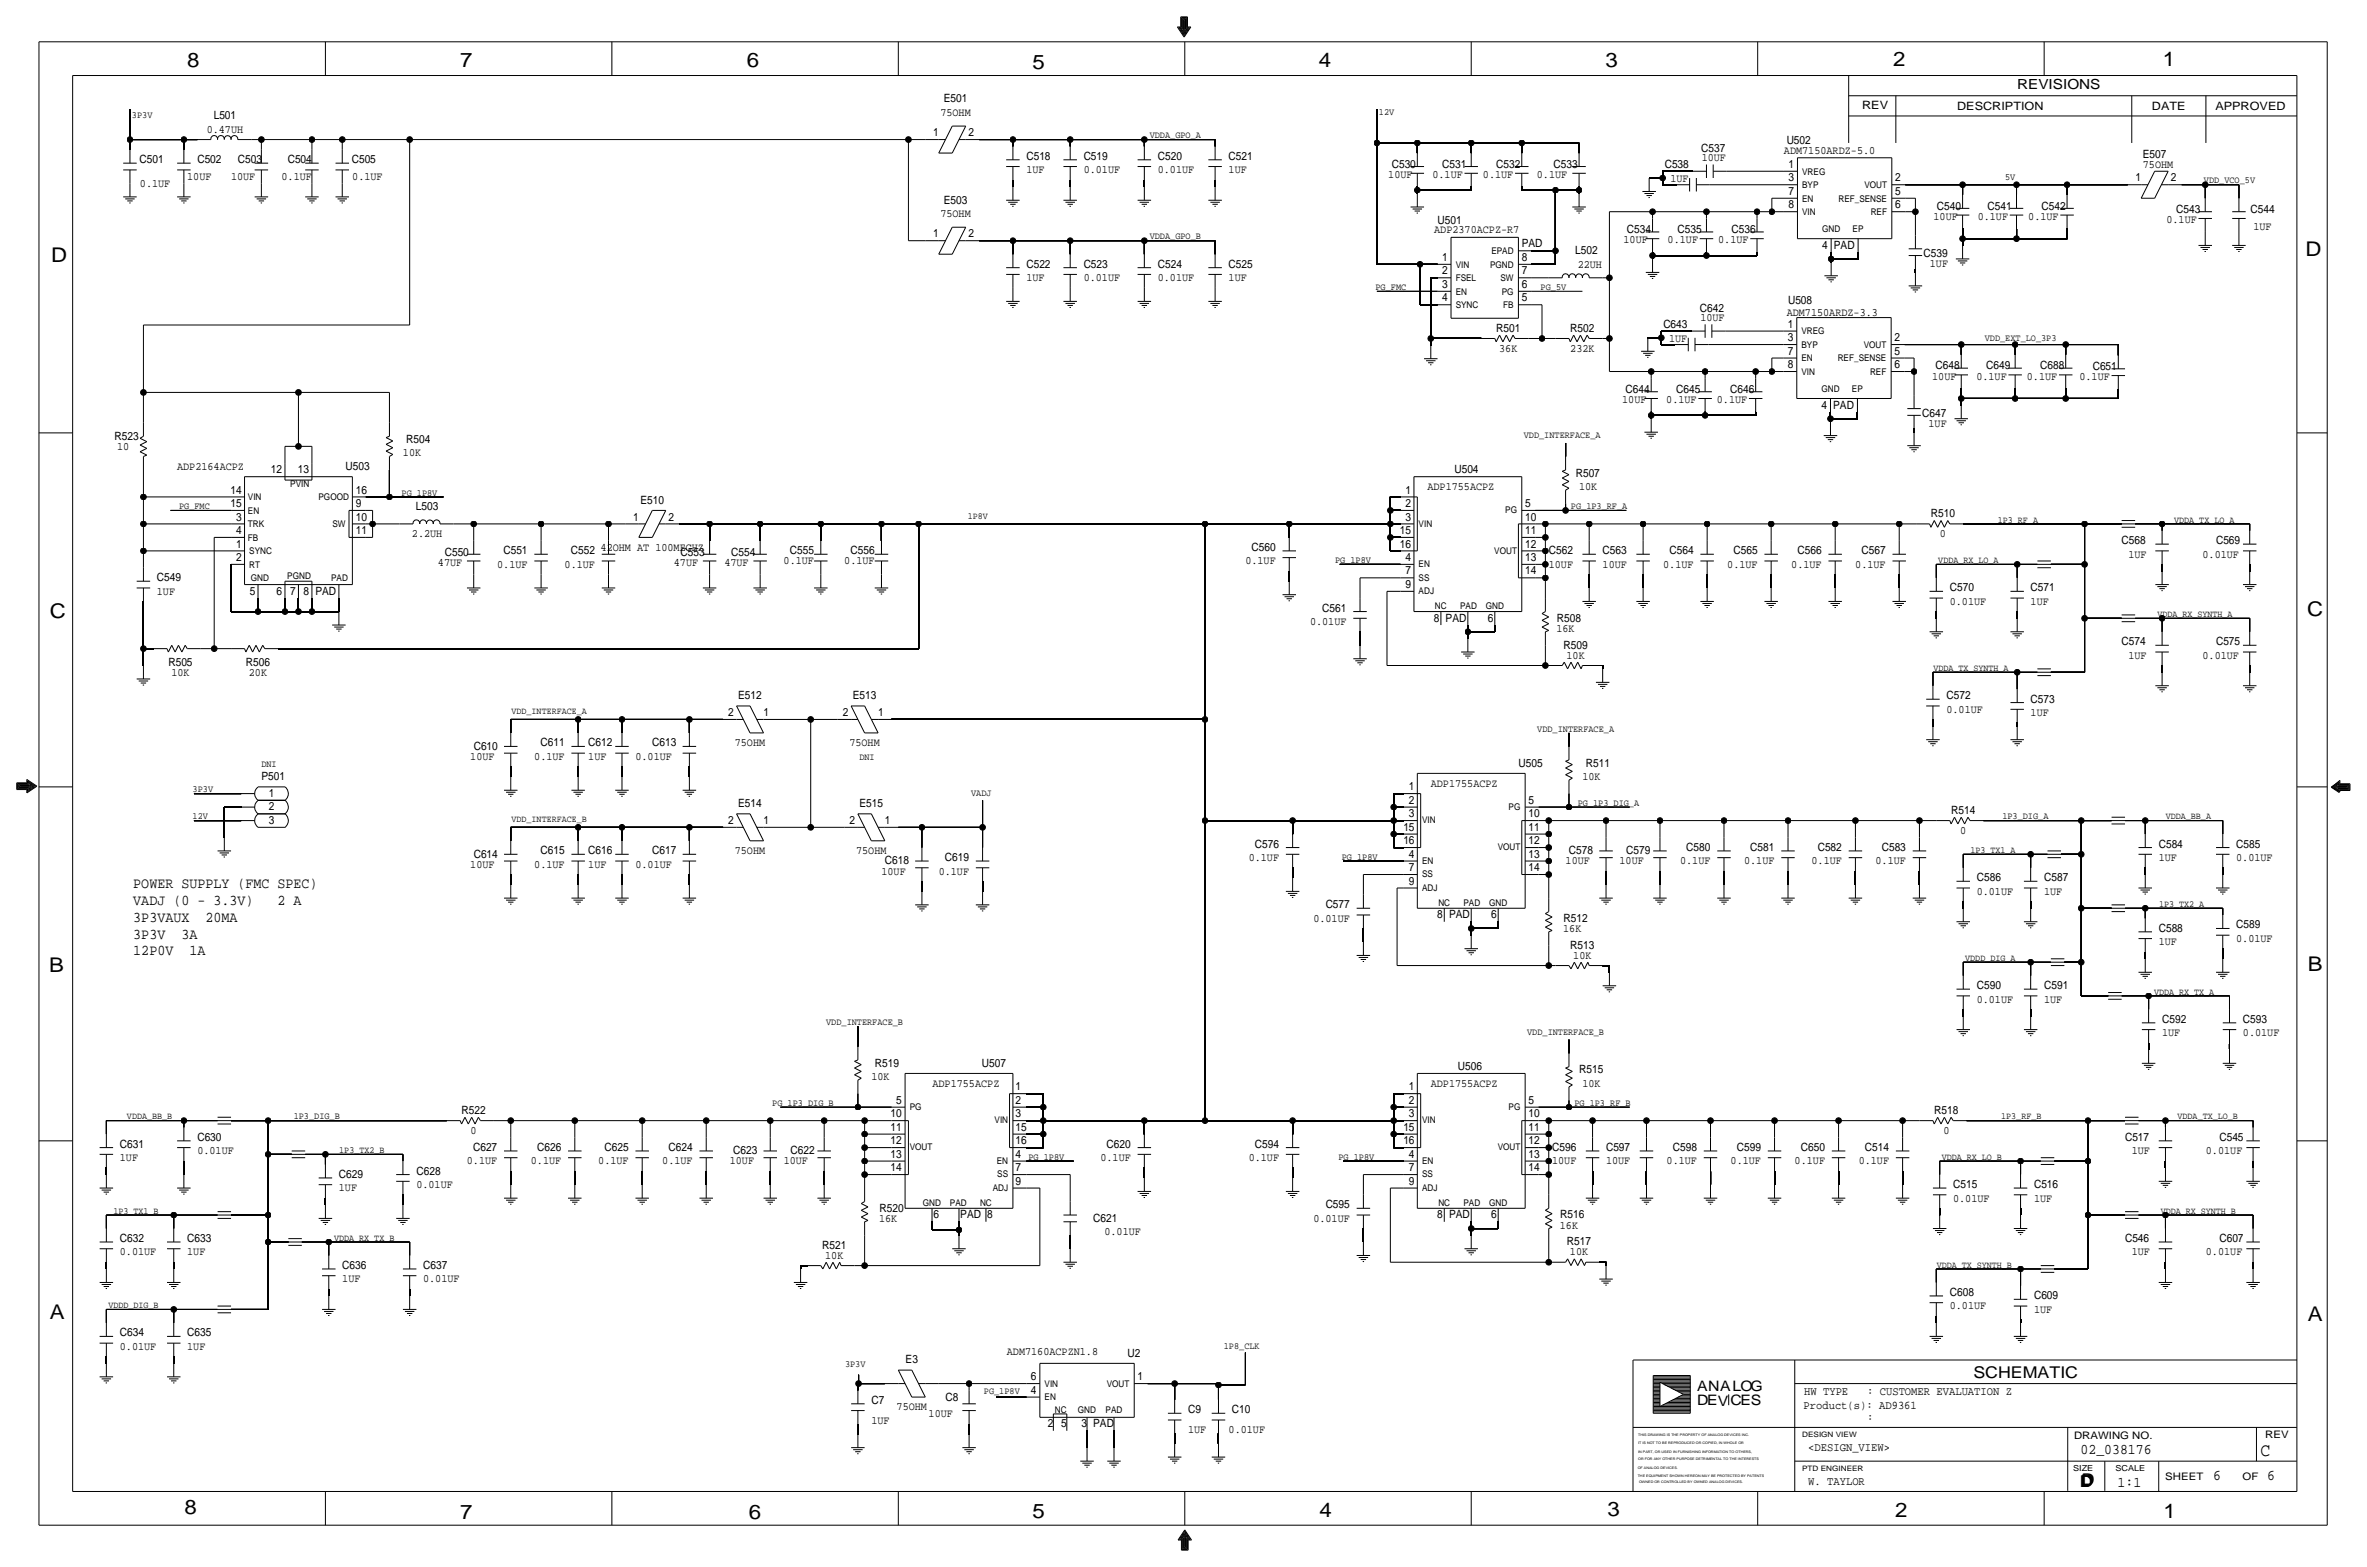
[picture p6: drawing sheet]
<svg xmlns="http://www.w3.org/2000/svg" width="892mm" height="590mm" viewBox="0 0 892 590" stroke-linecap="round" stroke-linejoin="round" font-family="sans-serif">
<defs><g id="words">
<g font-size="7.6">
<text x="70.6" y="25.4">8</text>
<text x="173.4" y="25.4">7</text>
<text x="281.4" y="25.1">6</text>
<text x="389.1" y="26.2">5</text>
<text x="497" y="25.4">4</text>
<text x="605" y="25.1">3</text>
<text x="713.4" y="24.9">2</text>
<text x="815" y="24.9">1</text>
<text x="19.3" y="98.8">D</text>
<text x="868.9" y="96.5">D</text>
<text x="18.7" y="232.7">C</text>
<text x="869.4" y="232.2">C</text>
<text x="869.6" y="365.8">B</text>
<text x="18.5" y="366">B</text>
<text x="18.7" y="496.8">A</text>
<text x="869.6" y="497.6">A</text>
<text x="69.5" y="570.5">8</text>
<text x="173.4" y="572.3">7</text>
<text x="282.1" y="572.3">6</text>
<text x="389.1" y="571.8">5</text>
<text x="497.3" y="571.5">4</text>
<text x="605.7" y="571.2">3</text>
<text x="714.2" y="571.5">2</text>
<text x="815.3" y="572">1</text>
</g>
<text font-size="7" x="851.9" y="548.4">C</text>
<g font-size="6.1">
<text x="743.7" y="518.9">SCHEMATIC</text>
<text x="783.8" y="560.3">D</text>
<text x="784.3" y="559.8">D</text>
</g>
<g font-size="5.6">
<text x="50.2" y="334.5">POWER SUPPLY (FMC SPEC)</text>
<text x="50.2" y="340.9">VADJ (0 - 3.3V)</text>
<text x="104.6" y="340.9">2 A</text>
<text x="50.2" y="347.2">3P3VAUX</text>
<text x="77.4" y="347.2">20MA</text>
<text x="50.2" y="353.6">3P3V</text>
<text x="68.3" y="353.6">3A</text>
<text x="50.2" y="359.9">12P0V</text>
<text x="71.4" y="359.9">1A</text>
<text x="784" y="547.9">02_038176</text>
<text x="834.1" y="557.5">6</text>
<text x="854.4" y="557.5">6</text>
<text x="798" y="560.1">1:1</text>
</g>
<g font-size="5.4">
<text x="639.5" y="524.2">ANALOG</text>
<text x="639.5" y="529.3">DEVCES</text>
</g>
<text font-size="5.2" x="760.2" y="33.5">REVISIONS</text>
<g font-size="4.4">
<text x="679.9" y="525.5">HW TYPE</text>
<text x="703.6" y="525.5">: CUSTOMER EVALUATION Z</text>
<text x="679.7" y="530.9">Product(s): AD9361</text>
<text x="703.6" y="535.2">:</text>
<text x="681.4" y="546.6">&lt;DESIGN_VIEW&gt;</text>
<text x="681.4" y="559.3">W. TAYLOR</text>
</g>
<g font-size="4.3">
<text x="355.7" y="38.6">E501</text>
<text x="701.8" y="41.1">REV</text>
<text x="737.6" y="41.4">DESCRIPTION</text>
<text x="811" y="41.4">DATE</text>
<text x="834.8" y="41.4">APPROVED</text>
<text x="80.5" y="45">L501</text>
<text x="354.4" y="43.7">75OHM</text>
<text x="77.9" y="50">0.47UH</text>
<text x="351.6" y="51.3">1</text>
<text x="364.9" y="51.3">2</text>
<text x="641" y="57.1">C537</text>
<text x="672.3" y="58.2">ADM7150ARDZ-5.0</text>
<text x="673.3" y="54.4">U502</text>
<text x="807.5" y="59.4">E507</text>
<text x="52.5" y="61.5">C501</text>
<text x="74.4" y="61.5">C502</text>
<text x="89.6" y="61.5">C503</text>
<text x="108.4" y="61.5">C504</text>
<text x="132.5" y="61.5">C505</text>
<text x="386.8" y="60.2">C518</text>
<text x="386.8" y="65.3">1UF</text>
<text x="408.4" y="65.3">0.01UF</text>
<text x="408.4" y="60.2">C519</text>
<text x="436.3" y="60.2">C520</text>
<text x="436.3" y="65.3">0.01UF</text>
<text x="463" y="60.2">C521</text>
<text x="463" y="65.3">1UF</text>
<text x="524.5" y="63.2">C530</text>
<text x="543.5" y="63.2">C531</text>
<text x="563.8" y="63.2">C532</text>
<text x="585.4" y="63.2">C533</text>
<text x="627.3" y="63.2">C538</text>
<text x="641.3" y="60.7">10UF</text>
<text x="674" y="63.2">1</text>
<text x="807.5" y="63.2">75OHM</text>
<text x="52.7" y="70.4">0.1UF</text>
<text x="70.6" y="67.8">10UF</text>
<text x="87.1" y="67.8">10UF</text>
<text x="106.1" y="67.8">0.1UF</text>
<text x="132.8" y="67.8">0.1UF</text>
<text x="523.2" y="67.1">10UF</text>
<text x="539.8" y="67.1">0.1UF</text>
<text x="558.9" y="67.1">0.1UF</text>
<text x="579.2" y="67.1">0.1UF</text>
<text x="629.5" y="68.6">1UF</text>
<text x="674" y="68.3">3</text>
<text x="714.2" y="68.3">2</text>
<text x="804.8" y="68.3">1</text>
<text x="818.1" y="68.3">2</text>
<text x="355.7" y="76.7">E503</text>
<text x="674" y="73.4">7</text>
<text x="714.2" y="73.4">5</text>
<text x="354.4" y="81.8">75OHM</text>
<text x="674" y="78.5">8</text>
<text x="714.2" y="78.5">6</text>
<text x="728.7" y="82.8">10UF</text>
<text x="729.9" y="79">C540</text>
<text x="745.3" y="82.8">0.1UF</text>
<text x="749" y="79">C541</text>
<text x="764.3" y="82.8">0.1UF</text>
<text x="769.3" y="79">C542</text>
<text x="820.1" y="80.3">C543</text>
<text x="848.1" y="80.3">C544</text>
<text x="351.6" y="89.4">1</text>
<text x="364.9" y="89.4">2</text>
<text x="540.5" y="87.9">ADP2370ACPZ-R7</text>
<text x="541.7" y="84.3">U501</text>
<text x="613.1" y="87.9">C534</text>
<text x="632.2" y="87.9">C535</text>
<text x="652.5" y="87.9">C536</text>
<text x="816.4" y="84.1">0.1UF</text>
<text x="849.2" y="86.6">1UF</text>
<text x="573.5" y="93.2">PAD</text>
<text x="593.6" y="95.8">L502</text>
<text x="611.8" y="91.7">10UF</text>
<text x="628.5" y="91.7">0.1UF</text>
<text x="647.5" y="91.7">0.1UF</text>
<text x="686.7" y="93.7">4</text>
<text x="691.1" y="93.7">PAD</text>
<text x="386.8" y="100.8">C522</text>
<text x="408.4" y="100.8">C523</text>
<text x="436.3" y="100.8">C524</text>
<text x="463" y="100.8">C525</text>
<text x="543.4" y="98.3">1</text>
<text x="573.5" y="98.3">8</text>
<text x="594.5" y="100.8">22UH</text>
<text x="724.9" y="96.8">C539</text>
<text x="727.3" y="100.6">1UF</text>
<text x="386.8" y="105.9">1UF</text>
<text x="408.4" y="105.9">0.01UF</text>
<text x="436.3" y="105.9">0.01UF</text>
<text x="463" y="105.9">1UF</text>
<text x="543.4" y="103.4">2</text>
<text x="573.5" y="103.4">7</text>
<text x="543.4" y="108.5">3</text>
<text x="543.4" y="113.5">4</text>
<text x="573.5" y="113.5">5</text>
<text x="573.5" y="108.5">6</text>
<text x="640.5" y="117.3">C642</text>
<text x="673.3" y="118.9">ADM7150ARDZ-3.3</text>
<text x="673.8" y="114.6">U508</text>
<text x="563.8" y="125">R501</text>
<text x="591.8" y="125">R502</text>
<text x="626.8" y="123.4">C643</text>
<text x="640.8" y="120.9">10UF</text>
<text x="673.7" y="123.4">1</text>
<text x="629" y="128.8">1UF</text>
<text x="673.7" y="128.5">3</text>
<text x="713.9" y="128.5">2</text>
<text x="565" y="132.6">36K</text>
<text x="591.8" y="132.6">232K</text>
<text x="673.7" y="133.6">7</text>
<text x="713.9" y="133.6">5</text>
<text x="673.7" y="138.7">8</text>
<text x="713.9" y="138.7">6</text>
<text x="728.2" y="143">10UF</text>
<text x="729.4" y="139.2">C648</text>
<text x="744.8" y="143">0.1UF</text>
<text x="748.5" y="139.2">C649</text>
<text x="763.8" y="143">0.1UF</text>
<text x="768.8" y="139.2">C688</text>
<text x="783.6" y="143.3">0.1UF</text>
<text x="788.6" y="139.4">C651</text>
<text x="612.6" y="148.1">C644</text>
<text x="631.7" y="148.1">C645</text>
<text x="652" y="148.1">C646</text>
<text x="611.3" y="151.9">10UF</text>
<text x="627.9" y="151.9">0.1UF</text>
<text x="647" y="151.9">0.1UF</text>
<text x="686.4" y="153.9">4</text>
<text x="690.8" y="153.9">PAD</text>
<text x="724.4" y="157">C647</text>
<text x="726.8" y="160.8">1UF</text>
<text x="43.1" y="165.6">R523</text>
<text x="153.1" y="166.9">R504</text>
<text x="44.1" y="169.4">10</text>
<text x="151.8" y="172">10K</text>
<text x="66.8" y="177">ADP2164ACPZ</text>
<text x="102.1" y="178.3">12</text>
<text x="112.3" y="178.3">13</text>
<text x="130.3" y="177">U503</text>
<text x="548.1" y="178.3">U504</text>
<text x="593.8" y="179.6">R507</text>
<text x="86.9" y="185.9">14</text>
<text x="134.1" y="185.9">16</text>
<text x="529.7" y="185.9">1</text>
<text x="537.9" y="184.7">ADP1755ACPZ</text>
<text x="595.1" y="184.7">10K</text>
<text x="86.9" y="191">15</text>
<text x="134.1" y="191">9</text>
<text x="241.4" y="189.7">E510</text>
<text x="529.7" y="191">2</text>
<text x="574.8" y="191">5</text>
<text x="89" y="196.1">3</text>
<text x="134.1" y="196.1">10</text>
<text x="156.7" y="192.3">L503</text>
<text x="238.6" y="196.1">1</text>
<text x="251.9" y="196.1">2</text>
<text x="529.7" y="196.1">3</text>
<text x="574.8" y="196.1">10</text>
<text x="727.7" y="194.8">R510</text>
<text x="89" y="201.2">4</text>
<text x="134.1" y="201.2">11</text>
<text x="155.3" y="202.4">2.2UH</text>
<text x="527.6" y="201.2">15</text>
<text x="574.8" y="201.2">11</text>
<text x="731.1" y="202.4">0</text>
<text x="89" y="206.2">1</text>
<text x="167.6" y="209.3">C550</text>
<text x="189.7" y="208.8">C551</text>
<text x="215.1" y="208.8">C552</text>
<text x="226.3" y="207.5">42OHM AT 100MEGHZ</text>
<text x="256.5" y="209.3">C553</text>
<text x="275.5" y="209.3">C554</text>
<text x="297.6" y="208.8">C555</text>
<text x="320.5" y="208.8">C556</text>
<text x="471.6" y="207.5">C560</text>
<text x="527.6" y="206.2">16</text>
<text x="574.8" y="206.2">12</text>
<text x="583.6" y="208.8">C562</text>
<text x="604" y="208.8">C563</text>
<text x="629.1" y="208.8">C564</text>
<text x="653.2" y="208.8">C565</text>
<text x="677.4" y="208.8">C566</text>
<text x="701.5" y="208.8">C567</text>
<text x="799.5" y="205">C568</text>
<text x="835.1" y="205">C569</text>
<text x="89" y="211.3">2</text>
<text x="165" y="213.1">47UF</text>
<text x="187.4" y="213.9">0.1UF</text>
<text x="212.8" y="213.9">0.1UF</text>
<text x="253.9" y="213.1">47UF</text>
<text x="273" y="213.1">47UF</text>
<text x="295.3" y="212.6">0.1UF</text>
<text x="318.2" y="212.6">0.1UF</text>
<text x="469.3" y="212.6">0.1UF</text>
<text x="529.7" y="211.3">4</text>
<text x="574.8" y="211.3">13</text>
<text x="583.6" y="213.9">10UF</text>
<text x="604" y="213.9">10UF</text>
<text x="626.8" y="213.9">0.1UF</text>
<text x="650.9" y="213.9">0.1UF</text>
<text x="675" y="213.9">0.1UF</text>
<text x="699.2" y="213.9">0.1UF</text>
<text x="802.1" y="210.1">1UF</text>
<text x="830" y="210.1">0.01UF</text>
<text x="59.1" y="218.9">C549</text>
<text x="529.7" y="221.5">9</text>
<text x="529.7" y="216.4">7</text>
<text x="574.8" y="216.4">14</text>
<text x="59.1" y="224">1UF</text>
<text x="94.1" y="224">5</text>
<text x="104.3" y="224">6 7 8</text>
<text x="118.8" y="224">PAD</text>
<text x="734.8" y="227.8">0.01UF</text>
<text x="734.8" y="222.8">C570</text>
<text x="765.3" y="222.8">C571</text>
<text x="765.3" y="227.8">1UF</text>
<text x="498.3" y="230.4">C561</text>
<text x="493.7" y="235.5">0.01UF</text>
<text x="540.4" y="234.2">8 PAD</text>
<text x="560.7" y="234.2">6</text>
<text x="586.6" y="238">16K</text>
<text x="586.7" y="234.2">R508</text>
<text x="589.2" y="244.3">R509</text>
<text x="799.5" y="243.1">C574</text>
<text x="835.1" y="243.1">C575</text>
<text x="63.5" y="250.7">R505</text>
<text x="92.7" y="250.7">R506</text>
<text x="590.4" y="248.2">10K</text>
<text x="802.1" y="248.2">1UF</text>
<text x="830" y="248.2">0.01UF</text>
<text x="64.6" y="254.5">10K</text>
<text x="93.8" y="254.5">20K</text>
<text x="278.2" y="263.4">E512</text>
<text x="321.4" y="263.4">E513</text>
<text x="733.5" y="263.4">C572</text>
<text x="274.4" y="269.7">2</text>
<text x="287.7" y="269.7">1</text>
<text x="317.6" y="269.7">2</text>
<text x="330.9" y="269.7">1</text>
<text x="733.5" y="268.5">0.01UF</text>
<text x="765.3" y="264.7">C573</text>
<text x="765.3" y="269.7">1UF</text>
<text x="203.7" y="281.2">C611</text>
<text x="221.7" y="281.2">C612</text>
<text x="245.8" y="281.2">C613</text>
<text x="276.9" y="281.2">75OHM</text>
<text x="320.1" y="281.2">75OHM</text>
<text x="177.2" y="286.3">10UF</text>
<text x="178.5" y="282.4">C610</text>
<text x="201.3" y="286.3">0.1UF</text>
<text x="221.7" y="286.3">1UF</text>
<text x="239.5" y="286.3">0.01UF</text>
<text x="98.5" y="293.9">P501</text>
<text x="572.2" y="288.8">U505</text>
<text x="596.3" y="293.9">10K</text>
<text x="597.6" y="288.8">R511</text>
<text x="531" y="297.7">1</text>
<text x="539.2" y="296.4">ADP1755ACPZ</text>
<text x="101.2" y="300.2">1</text>
<text x="101.2" y="305.3">2</text>
<text x="278.2" y="304">E514</text>
<text x="323.9" y="304">E515</text>
<text x="531" y="302.8">2</text>
<text x="576" y="302.8">5</text>
<text x="101.2" y="310.4">3</text>
<text x="274.4" y="310.4">2</text>
<text x="287.7" y="310.4">1</text>
<text x="320.1" y="310.4">2</text>
<text x="333.5" y="310.4">1</text>
<text x="531" y="307.8">3</text>
<text x="576" y="307.8">10</text>
<text x="735.3" y="306.6">R514</text>
<text x="528.8" y="312.9">15</text>
<text x="576" y="312.9">11</text>
<text x="738.7" y="314.2">0</text>
<text x="178.5" y="323.1">C614</text>
<text x="203.7" y="321.8">C615</text>
<text x="221.7" y="321.8">C616</text>
<text x="245.8" y="321.8">C617</text>
<text x="276.9" y="321.8">75OHM</text>
<text x="322.6" y="321.8">75OHM</text>
<text x="472.9" y="319.3">C576</text>
<text x="528.8" y="318">16</text>
<text x="531" y="323.1">4</text>
<text x="576" y="318">12</text>
<text x="576" y="323.1">13</text>
<text x="591.3" y="321.8">C578</text>
<text x="612.9" y="321.8">C579</text>
<text x="635.5" y="320.5">C580</text>
<text x="659.6" y="320.5">C581</text>
<text x="685" y="320.5">C582</text>
<text x="709.1" y="320.5">C583</text>
<text x="813.5" y="319.3">C584</text>
<text x="842.7" y="319.3">C585</text>
<text x="177.2" y="326.9">10UF</text>
<text x="201.3" y="326.9">0.1UF</text>
<text x="221.7" y="326.9">1UF</text>
<text x="239.5" y="326.9">0.01UF</text>
<text x="332.2" y="329.4">10UF</text>
<text x="333.5" y="325.6">C618</text>
<text x="353.7" y="329.4">0.1UF</text>
<text x="356.1" y="324.4">C619</text>
<text x="470.6" y="324.4">0.1UF</text>
<text x="531" y="328.2">7</text>
<text x="576" y="328.2">14</text>
<text x="590" y="325.6">10UF</text>
<text x="610.3" y="325.6">10UF</text>
<text x="633.1" y="325.6">0.1UF</text>
<text x="657.3" y="325.6">0.1UF</text>
<text x="682.7" y="325.6">0.1UF</text>
<text x="706.8" y="325.6">0.1UF</text>
<text x="813.5" y="324.4">1UF</text>
<text x="842.7" y="324.4">0.01UF</text>
<text x="531" y="333.2">9</text>
<text x="744.9" y="332">C586</text>
<text x="770.3" y="332">C587</text>
<text x="744.9" y="337.1">0.01UF</text>
<text x="770.3" y="337.1">1UF</text>
<text x="495" y="347.2">0.01UF</text>
<text x="499.6" y="342.1">C577</text>
<text x="541.6" y="345.9">8 PAD</text>
<text x="562" y="345.9">6</text>
<text x="589.2" y="347.2">R512</text>
<text x="589.1" y="351">16K</text>
<text x="813.5" y="351">C588</text>
<text x="842.7" y="349.8">C589</text>
<text x="591.8" y="357.4">R513</text>
<text x="813.5" y="356.1">1UF</text>
<text x="842.7" y="354.8">0.01UF</text>
<text x="592.9" y="361.2">10K</text>
<text x="744.9" y="377.7">0.01UF</text>
<text x="744.9" y="372.6">C590</text>
<text x="770.3" y="372.6">C591</text>
<text x="770.3" y="377.7">1UF</text>
<text x="814.8" y="385.3">C592</text>
<text x="845.3" y="385.3">C593</text>
<text x="814.8" y="390.4">1UF</text>
<text x="845.3" y="390.4">0.01UF</text>
<text x="329.6" y="401.8">R519</text>
<text x="370" y="401.8">U507</text>
<text x="328.4" y="406.9">10K</text>
<text x="549.4" y="403.1">U506</text>
<text x="595.1" y="404.4">R515</text>
<text x="351.4" y="409.4">ADP1755ACPZ</text>
<text x="382.7" y="410.7">1</text>
<text x="531" y="410.7">1</text>
<text x="539.2" y="409.4">ADP1755ACPZ</text>
<text x="596.3" y="409.4">10K</text>
<text x="173.9" y="419.6">R522</text>
<text x="337.7" y="415.8">5</text>
<text x="382.7" y="415.8">2</text>
<text x="531" y="415.8">2</text>
<text x="576" y="415.8">5</text>
<text x="728.9" y="419.6">R518</text>
<text x="335.6" y="420.9">10</text>
<text x="335.6" y="426">11</text>
<text x="382.7" y="420.9">3</text>
<text x="382.7" y="426">15</text>
<text x="528.8" y="426">15</text>
<text x="531" y="420.9">3</text>
<text x="576" y="420.9">10</text>
<text x="576" y="426">11</text>
<text x="74.4" y="429.8">C630</text>
<text x="177.4" y="427.2">0</text>
<text x="335.6" y="431">12</text>
<text x="382.7" y="431">16</text>
<text x="528.8" y="431">16</text>
<text x="576" y="431">12</text>
<text x="732.4" y="427.2">0</text>
<text x="800.8" y="429.8">C517</text>
<text x="836.4" y="429.8">C545</text>
<text x="45.2" y="432.3">C631</text>
<text x="45.2" y="437.4">1UF</text>
<text x="74.4" y="434.8">0.01UF</text>
<text x="178.3" y="433.6">C627</text>
<text x="202.4" y="433.6">C626</text>
<text x="227.8" y="433.6">C625</text>
<text x="251.9" y="433.6">C624</text>
<text x="276.3" y="434.8">C623</text>
<text x="297.9" y="434.8">C622</text>
<text x="335.6" y="436.1">13</text>
<text x="382.7" y="436.1">4</text>
<text x="414.7" y="437.4">0.1UF</text>
<text x="417" y="432.3">C620</text>
<text x="470.6" y="437.4">0.1UF</text>
<text x="472.9" y="432.3">C594</text>
<text x="531" y="436.1">4</text>
<text x="576" y="436.1">13</text>
<text x="584.9" y="433.6">C596</text>
<text x="605.2" y="433.6">C597</text>
<text x="630.4" y="433.6">C598</text>
<text x="654.5" y="433.6">C599</text>
<text x="678.6" y="433.6">C650</text>
<text x="702.8" y="433.6">C514</text>
<text x="803.4" y="434.8">1UF</text>
<text x="831.3" y="434.8">0.01UF</text>
<text x="127.7" y="443.7">C629</text>
<text x="156.9" y="442.5">C628</text>
<text x="175.9" y="438.7">0.1UF</text>
<text x="200.1" y="438.7">0.1UF</text>
<text x="225.5" y="438.7">0.1UF</text>
<text x="249.6" y="438.7">0.1UF</text>
<text x="275" y="438.7">10UF</text>
<text x="295.4" y="438.7">10UF</text>
<text x="335.6" y="441.2">14</text>
<text x="382.7" y="441.2">7</text>
<text x="531" y="441.2">7</text>
<text x="576" y="441.2">14</text>
<text x="584.9" y="438.7">10UF</text>
<text x="605.2" y="438.7">10UF</text>
<text x="628.1" y="438.7">0.1UF</text>
<text x="652.2" y="438.7">0.1UF</text>
<text x="676.3" y="438.7">0.1UF</text>
<text x="700.4" y="438.7">0.1UF</text>
<text x="127.7" y="448.8">1UF</text>
<text x="156.9" y="447.5">0.01UF</text>
<text x="382.7" y="446.3">9</text>
<text x="531" y="446.3">9</text>
<text x="736" y="447.5">C515</text>
<text x="766.5" y="447.5">C516</text>
<text x="499.6" y="455.2">C595</text>
<text x="736" y="452.6">0.01UF</text>
<text x="766.5" y="452.6">1UF</text>
<text x="331.3" y="460.2">16K</text>
<text x="331.4" y="456.4">R520</text>
<text x="351.7" y="459">6</text>
<text x="361.9" y="459">PAD</text>
<text x="372.1" y="459">8</text>
<text x="411.9" y="460.2">C621</text>
<text x="495" y="460.2">0.01UF</text>
<text x="541.6" y="459">8 PAD</text>
<text x="562" y="459">6</text>
<text x="588" y="459">R516</text>
<text x="45.2" y="467.9">C632</text>
<text x="70.6" y="467.9">C633</text>
<text x="416.2" y="465.3">0.01UF</text>
<text x="587.8" y="462.8">16K</text>
<text x="800.8" y="467.9">C546</text>
<text x="836.4" y="467.9">C607</text>
<text x="45.2" y="472.9">0.01UF</text>
<text x="70.6" y="472.9">1UF</text>
<text x="309.8" y="470.4">R521</text>
<text x="590.5" y="469.1">R517</text>
<text x="591.6" y="472.9">10K</text>
<text x="803.4" y="472.9">1UF</text>
<text x="831.3" y="472.9">0.01UF</text>
<text x="129" y="478">C636</text>
<text x="159.5" y="478">C637</text>
<text x="311" y="474.2">10K</text>
<text x="129" y="483.1">1UF</text>
<text x="159.5" y="483.1">0.01UF</text>
<text x="734.8" y="488.2">C608</text>
<text x="766.5" y="489.5">C609</text>
<text x="734.8" y="493.3">0.01UF</text>
<text x="766.5" y="494.5">1UF</text>
<text x="45.2" y="503.4">C634</text>
<text x="70.6" y="503.4">C635</text>
<text x="45.2" y="508.5">0.01UF</text>
<text x="70.6" y="508.5">1UF</text>
<text x="341.3" y="513.6">E3</text>
<text x="379.4" y="510.3">ADM7160ACPZN1.8</text>
<text x="424.9" y="511">U2</text>
<text x="388.5" y="519.9">6</text>
<text x="428.7" y="519.9">1</text>
<text x="356.3" y="527.8">C8</text>
<text x="388.5" y="525">4</text>
<text x="328.4" y="528.8">C7</text>
<text x="337.9" y="531.1">75OHM</text>
<text x="350" y="533.9">10UF</text>
<text x="447.8" y="532.4">C9</text>
<text x="464.3" y="532.4">C10</text>
<text x="328.4" y="536.4">1UF</text>
<text x="394.8" y="537.7">2 5</text>
<text x="407.5" y="537.7">3</text>
<text x="412" y="537.7">PAD</text>
<text x="447.8" y="540">1UF</text>
<text x="463" y="540">0.01UF</text>
</g>
<g font-size="3.9">
<text x="781.6" y="542.1">DRAWING NO.</text>
<text x="853.6" y="541.8">REV</text>
<text x="816" y="557.4">SHEET</text>
<text x="845.1" y="557.5">OF</text>
</g>
<g font-size="3.6">
<text x="49.7" y="44.4">3P3V</text>
<text x="519.6" y="43.2">12V</text>
<text x="433.3" y="52.1">VDDA_GPO_A</text>
<text x="755.6" y="67.8">5V</text>
<text x="830.5" y="69.1">VDD_VCO_5V</text>
<text x="433.3" y="90.2">VDDA_GPO_B</text>
<text x="518.4" y="109.2">PG_FMC</text>
<text x="580.6" y="109.2">PG_5V</text>
<text x="748" y="128.5">VDD_EXT_LO_3P3</text>
<text x="574.2" y="165.1">VDD_INTERFACE_A</text>
<text x="67.5" y="191.8">PG_FMC</text>
<text x="151.3" y="186.7">PG_1P8V</text>
<text x="592" y="191.8">PG_1P3_RF_A</text>
<text x="503.1" y="212.1">PG_1P8V</text>
<text x="579.3" y="275.6">VDD_INTERFACE_A</text>
<text x="323.8" y="286.3">DNI</text>
<text x="98.5" y="288.8">DNI</text>
<text x="72.6" y="298.4">3P3V</text>
<text x="366" y="299.7">VADJ</text>
<text x="594.6" y="303.5">PG_1P3_DIG_A</text>
<text x="72.6" y="308.6">12V</text>
<text x="754.6" y="308.6">1P3_DIG_A</text>
<text x="505.7" y="323.9">PG_1P8V</text>
<text x="311.4" y="386.1">VDD_INTERFACE_B</text>
<text x="575.5" y="389.9">VDD_INTERFACE_B</text>
<text x="291" y="416.6">PG_1P3_DIG_B</text>
<text x="593.3" y="416.6">PG_1P3_RF_B</text>
<text x="110.7" y="421.6">1P3_DIG_B</text>
<text x="387.6" y="436.9">PG_1P8V</text>
<text x="504.4" y="436.9">PG_1P8V</text>
<text x="461.2" y="508">1P8_CLK</text>
<text x="318.5" y="514.9">3P3V</text>
<text x="370.8" y="525.3">PG_1P8V</text>
</g>
<g font-size="3.5">
<text x="679.1" y="65.8">VREG</text>
<text x="679.1" y="70.9">BYP</text>
<text x="702.6" y="70.9">VOUT</text>
<text x="679.1" y="75.9">EN</text>
<text x="692.8" y="75.9">REF_SENSE</text>
<text x="679.1" y="81">VIN</text>
<text x="705" y="81">REF</text>
<text x="686.6" y="87.4">GND</text>
<text x="698.2" y="87.4">EP</text>
<text x="562" y="95.8">EPAD</text>
<text x="548.6" y="100.8">VIN</text>
<text x="561.5" y="100.8">PGND</text>
<text x="548.6" y="105.9">FSEL</text>
<text x="565.5" y="105.9">SW</text>
<text x="548.6" y="111">EN</text>
<text x="566" y="111">PG</text>
<text x="548.6" y="116.1">SYNC</text>
<text x="566.5" y="116.1">FB</text>
<text x="678.9" y="126">VREG</text>
<text x="678.9" y="131.1">BYP</text>
<text x="702.3" y="131.1">VOUT</text>
<text x="678.9" y="136.1">EN</text>
<text x="692.6" y="136.1">REF_SENSE</text>
<text x="678.9" y="141.2">VIN</text>
<text x="704.7" y="141.2">REF</text>
<text x="686.4" y="147.6">GND</text>
<text x="697.9" y="147.6">EP</text>
<text x="109.4" y="183.6">PVIN</text>
<text x="93.4" y="188.5">VIN</text>
<text x="120" y="188.5">PGOOD</text>
<text x="93.4" y="193.5">EN</text>
<text x="364.7" y="195.6">1P8V</text>
<text x="567.2" y="193.3">PG</text>
<text x="752.9" y="196.9">1P3_RF_A</text>
<text x="819.4" y="196.8">VDDA_TX_LO_A</text>
<text x="93.4" y="203.7">FB</text>
<text x="93.4" y="198.6">TRK</text>
<text x="125.3" y="198.6">SW</text>
<text x="534.6" y="198.4">VIN</text>
<text x="93.9" y="208.8">SYNC</text>
<text x="563.1" y="208.5">VOUT</text>
<text x="93.9" y="213.9">RT</text>
<text x="534.6" y="213.6">EN</text>
<text x="730.5" y="212.1">VDDA_RX_LO_A</text>
<text x="94.6" y="218.9">GND</text>
<text x="108.3" y="217.9">PGND</text>
<text x="124.8" y="218.9">PAD</text>
<text x="534.6" y="218.7">SS</text>
<text x="534.6" y="223.8">ADJ</text>
<text x="540.8" y="229.4">NC</text>
<text x="550.2" y="229.4">PAD</text>
<text x="559.9" y="229.4">GND</text>
<text x="813" y="232.4">VDDA_RX_SYNTH_A</text>
<text x="728.6" y="252.7">VDDA_TX_SYNTH_A</text>
<text x="192.8" y="269">VDD_INTERFACE_A</text>
<text x="568.5" y="305.1">PG</text>
<text x="192.8" y="309.7">VDD_INTERFACE_B</text>
<text x="535.9" y="310.1">VIN</text>
<text x="816.2" y="308.6">VDDA_BB_A</text>
<text x="564.4" y="320.3">VOUT</text>
<text x="742.5" y="321.3">1P3_TX1_A</text>
<text x="535.9" y="325.4">EN</text>
<text x="535.9" y="335.5">ADJ</text>
<text x="535.9" y="330.5">SS</text>
<text x="542" y="341.1">NC</text>
<text x="551.5" y="341.1">PAD</text>
<text x="561.2" y="341.1">GND</text>
<text x="813.7" y="341.6">1P3_TX2_A</text>
<text x="740.6" y="361.9">VDDD_DIG_A</text>
<text x="811.7" y="374.6">VDDA_RX_TX_A</text>
<text x="342.8" y="418.1">PG</text>
<text x="568.5" y="418.1">PG</text>
<text x="47.9" y="421.6">VDDA_BB_B</text>
<text x="374.8" y="423.2">VIN</text>
<text x="535.9" y="423.2">VIN</text>
<text x="754.2" y="421.7">1P3_RF_B</text>
<text x="820.6" y="421.6">VDDA_TX_LO_B</text>
<text x="127.9" y="434.3">1P3_TX2_B</text>
<text x="342.8" y="433.3">VOUT</text>
<text x="564.4" y="433.3">VOUT</text>
<text x="731.7" y="436.9">VDDA_RX_LO_B</text>
<text x="375.6" y="438.4">EN</text>
<text x="375.8" y="443.5">SS</text>
<text x="535.9" y="443.5">SS</text>
<text x="535.9" y="438.4">EN</text>
<text x="374.1" y="448.6">ADJ</text>
<text x="535.9" y="448.6">ADJ</text>
<text x="347.8" y="454.2">GND</text>
<text x="358" y="454.2">PAD</text>
<text x="369.3" y="454.2">NC</text>
<text x="542" y="454.2">NC</text>
<text x="551.5" y="454.2">PAD</text>
<text x="561.2" y="454.2">GND</text>
<text x="42.8" y="457.2">1P3_TX1_B</text>
<text x="814.3" y="457.2">VDDA_RX_SYNTH_B</text>
<text x="125.9" y="467.4">VDDA_RX_TX_B</text>
<text x="729.8" y="477.5">VDDA_TX_SYNTH_B</text>
<text x="40.8" y="492.8">VDDD_DIG_B</text>
<text x="393.6" y="527.6">EN</text>
<text x="393.6" y="522.5">VIN</text>
<text x="417.1" y="522.5">VOUT</text>
<text x="397.5" y="532.1">NC</text>
<text x="406.2" y="532.1">GND</text>
<text x="416.6" y="532.1">PAD</text>
</g>
<g font-size="3.1">
<text x="781.3" y="554">SIZE</text>
<text x="797.3" y="554">SCALE</text>
</g>
<g font-size="2.8">
<text x="679.1" y="541.3">DESIGN VIEW</text>
<text x="679.1" y="554">PTD ENGINEER</text>
</g>
<g font-size="1.3">
<text x="617.3" y="541.1">THIS DRAWING IS THE PROPERTY OF ANALOG DEVICES INC.</text>
<text x="617.3" y="543.9">IT IS NOT TO BE REPRODUCED OR COPIED, IN WHOLE OR</text>
<text x="617.3" y="547.2">IN PART, OR USED IN FURNISHING INFORMATION TO OTHERS,</text>
<text x="617.3" y="550">OR FOR ANY OTHER PURPOSE DETRIMENTAL TO THE INTERESTS</text>
<text x="617.2" y="556.3">THE EQUIPMENT SHOWN HEREON MAY BE PROTECTED BY PATENTS</text>
<text x="617.2" y="553.2">OF ANALOG DEVICES.</text>
<text x="617.7" y="558.8">OWNED OR CONTROLLED BY OWNED ANALOG DEVICES.</text>
</g>
</g></defs>
<!-- layer: Nets -->
<g fill="none" stroke="#000" stroke-width=".38">
<path d="M49 52.6v3.8zM49 41.1v11.5zM49 52.6h20.3zM69.3 52.6v3.8zM69.3 52.6h5.1zM94.7 52.6h3.8zM98.5 52.6v3.8zM98.5 52.6h19.1zM117.6 52.6v3.8zM117.6 52.6h11.4zM129 52.6v3.8zM129 52.6h25.4z"/>
<path d="M154.4 52.6v69.8zM154.4 52.6h187.9zM342.3 52.6v38.1zM342.3 52.6h6.4zM369 52.6h12.7zM381.7 52.6v2.5zM381.7 52.6h21.6zM403.3 52.6v2.5zM403.3 52.6h27.9zM431.2 52.6v2.5zM431.2 52.6h26.7zM457.9 52.6v2.5z"/>
<path d="M518.9 53.8v45.8zM518.9 41.1v12.7zM518.9 53.8h15.2zM534.1 53.8v3.9zM534.1 53.8h20.3zM554.4 53.8v3.9zM554.4 53.8h19.1zM573.5 53.8v3.9zM573.5 53.8h21.6zM595.1 53.8v3.9zM381.7 67.8v2.6zM403.3 67.8v2.6z"/>
<path d="M431.2 67.8v2.6zM457.9 67.8v2.6zM534.1 71.6v1.3zM534.1 70.4v1.2zM534.1 71.6h20.3zM554.4 70.4v1.2zM573.5 70.4v1.2zM573.5 71.6h12.7zM586.2 71.6v22.9zM586.2 71.6h8.9zM595.1 71.6v1.3zM595.1 70.4v1.2z"/>
<path d="M606.5 79.8v24.8zM606.5 79.8h16.3zM621.5 67.1h5.1zM622.8 79.8v2.5zM622.8 79.8h20.3zM626.6 64.5h11.4zM626.6 64.5v2.6zM626.6 67.1v2.5zM626.6 69.6h5zM643.1 79.8v2.5zM643.1 79.8h19zM644.3 69.6h28z"/>
<path d="M650.7 64.5h21.6zM662.1 79.8v2.5zM662.1 79.8h5.6zM667.7 79.8h4.6zM667.7 74.7v5.1zM667.7 74.7h4.6zM718 69.6h21.6zM718 79.8h3.8zM718 74.7h3.8zM721.8 79.8v8.8zM721.8 74.7v5.1zM739.6 69.6v3.8z"/>
<path d="M739.6 69.6h20.3zM759.9 69.6v3.8zM759.9 69.6h19.1zM779 69.6v3.8zM779 69.6h22.8zM822.1 69.6h8.9zM831 69.6v5.1zM831 69.6h12.7zM843.7 69.6v5.1zM342.3 90.7h6.4zM369 90.7h12.7zM381.7 90.7v5.1z"/>
<path d="M381.7 90.7h21.6zM403.3 90.7v5.1zM403.3 90.7h27.9zM431.2 90.7v5.1zM431.2 90.7h26.7zM457.9 90.7v5.1zM518.9 99.6h16.2zM535.1 99.6v15.2zM535.1 99.6h6.6zM577.3 99.6h8.9zM577.3 94.5h8.9zM586.2 94.5v5.1z"/>
<path d="M622.8 96.3v1.2zM622.8 95v1.3zM622.8 96.3h20.3zM643.1 95v1.3zM643.1 96.3h19zM662.1 95v1.3zM690.1 97.5v1.3zM690.1 95v2.5zM690.1 97.5h10.1zM700.2 95v2.5zM739.6 89.9v2.6zM739.6 86.1v3.8z"/>
<path d="M739.6 89.9h20.3zM759.9 86.1v3.8zM759.9 89.9h19.1zM779 86.1v3.8zM518.9 109.7h22.8zM535.1 114.8h6.6zM539.2 104.6v22.9zM539.2 104.6h2.5zM577.3 109.7h19zM577.3 114.8h3.8zM577.3 104.6h6.3zM581.1 114.8v12.7z"/>
<path d="M604 104.6h2.5zM606.5 104.6v22.9zM721.8 101.3v1.3zM54.1 122.4v25.4zM54.1 122.4h100.3zM539.2 127.5v2.5zM539.2 127.5h19zM576 127.5h5.1zM581.1 127.5h5.1zM604 127.5h2.5zM606.5 140h15.7zM606.5 127.5v12.5z"/>
<path d="M621 127.3h5.1zM622.2 140v2.5zM622.2 140h20.4zM626.1 124.7h11.4zM626.1 124.7v2.6zM626.1 127.3v2.5zM626.1 129.8h5zM642.6 140v2.5zM642.6 140h19zM643.8 129.8h28.2zM650.2 124.7h21.8zM661.6 140v2.5z"/>
<path d="M661.6 140h6.1zM667.7 134.9h4.3zM667.7 134.9v5.1zM667.7 140h4.3zM717.8 140h3.5zM717.8 134.9h3.5zM717.8 129.8h21.3zM721.3 140v8.8zM721.3 134.9v5.1zM739.1 129.8v3.8zM739.1 129.8h20.3zM759.4 129.8v3.8z"/>
<path d="M759.4 129.8h19.1zM778.5 129.8v3.8zM778.5 129.8h19.8zM798.3 129.8v4.1zM54.1 147.8v11.5zM54.1 147.8h58.4zM112.5 147.8v20.3zM112.5 147.8h34.3zM146.8 147.8v11.5zM622.2 156.5v1.2zM622.2 155.2v1.3zM622.2 156.5h20.4z"/>
<path d="M642.6 155.2v1.3zM642.6 156.5h19zM661.6 155.2v1.3zM689.8 157.7v1.3zM689.8 155.2v2.5zM689.8 157.7h10.2zM700 155.2v2.5zM739.1 150.1v2.6zM739.1 146.3v3.8zM739.1 150.1h20.3zM759.4 146.3v3.8zM759.4 150.1h19.1z"/>
<path d="M778.5 146.3v3.8zM778.5 150.1h19.8zM798.3 146.6v3.5zM54.1 177v10.2zM107.4 168.1v6.4zM107.4 168.1h5.1zM112.5 168.1h5.1zM117.6 168.1v6.4zM146.8 177v10.2zM590 166.9v5.1zM721.3 161.5v1.3zM54.1 187.2h33z"/>
<path d="M54.1 187.2v10.2zM54.1 197.4h33zM54.1 197.4v10.1zM64.2 192.3h22.9zM137.9 187.2h8.9zM137.9 192.3h2.5zM137.9 197.4h2.5zM140.4 197.4v5zM140.4 192.3v5.1zM140.4 197.4h10.2zM146.8 187.2h20.3zM170.9 197.4h7.6z"/>
<path d="M178.5 197.4v6.3zM178.5 197.4h25.4zM203.9 197.4v6.3zM203.9 197.4h25.4zM229.3 197.4v6.3zM229.3 197.4h6.4zM256 197.4h11.4zM267.4 197.4v6.3zM267.4 197.4h19.1zM286.5 197.4v6.3zM286.5 197.4h22.8zM309.3 197.4v6.3z"/>
<path d="M309.3 197.4h22.9zM332.2 197.4v6.3zM332.2 197.4h14zM346.2 197.4v46.9zM346.2 197.4h107.9zM454.1 197.4h31.8zM454.1 197.4v73.6zM485.9 197.4v5zM485.9 197.4h38.1zM524 187.2h3.8zM524 187.2v5.1zM524 192.3h3.8z"/>
<path d="M524 197.4v5zM524 192.3v5.1zM524 197.4h3.8zM578.6 197.4h3.8zM578.6 192.3h11.4zM582.4 197.4v5zM582.4 197.4h16.5zM590 189.7v2.6zM590 192.3h22.9zM598.9 197.4v6.3zM598.9 197.4h20.3zM619.2 197.4v6.3z"/>
<path d="M619.2 197.4h24.1zM643.3 197.4v6.3zM643.3 197.4h24.2zM667.5 197.4v6.3zM667.5 197.4h24.1zM691.6 197.4v6.3zM691.6 197.4h24.1zM715.7 197.4v6.3zM715.7 197.4h6.4zM739.9 197.4h45.7zM785.6 197.4v15.2zM785.6 197.4h13.9z"/>
<path d="M804.6 197.4h10.2zM814.8 197.4v2.5zM814.8 197.4h33zM847.8 197.4v2.5zM54.1 207.5v6.4zM54.1 207.5h33zM80.7 202.4v41.9zM80.7 202.4h6.4zM87.1 212.6v17.8zM137.9 202.4h2.5zM485.9 215.1v3.8zM504.9 212.6h22.9z"/>
<path d="M512.5 217.7v7.6zM512.5 217.7h15.3zM524 207.5h3.8zM524 202.4v5.1zM524 202.4h3.8zM578.6 217.7h3.8zM578.6 212.6h3.8zM578.6 207.5h3.8zM578.6 202.4h3.8zM582.4 217.7v7.6zM582.4 212.6v5.1zM582.4 207.5v5.1z"/>
<path d="M582.4 202.4v5.1zM598.9 216.4v5.1zM619.2 216.4v5.1zM643.3 216.4v5.1zM667.5 216.4v5.1zM691.6 216.4v5.1zM715.7 216.4v5.1zM729.7 212.6v5.1zM729.7 212.6h30.5zM760.2 212.6v5.1zM760.2 212.6h7.6zM772.9 212.6h12.7z"/>
<path d="M785.6 212.6v20.3zM814.8 212.6v2.5zM847.8 212.6v2.5zM54.1 226.6v17.7zM87.1 230.4h10.1zM97.2 225.3v5.1zM97.2 230.4h10.2zM107.4 225.3v5.1zM107.4 230.4h5.1zM112.5 225.3v5.1zM112.5 230.4h5.1zM117.6 225.3v5.1z"/>
<path d="M117.6 230.4h10.1zM127.7 225.3v5.1zM512.5 238v5.1zM522.7 222.8h5.1zM522.7 222.8v27.9zM553.2 238v2.5zM553.2 235.5v2.5zM553.2 238h10.1zM563.3 235.5v2.5zM729.7 230.4v2.5zM760.2 230.4v2.5zM785.6 232.9v20.3z"/>
<path d="M785.6 232.9h13.9zM804.6 232.9h10.2zM814.8 232.9v5.1zM814.8 232.9h33zM847.8 232.9v5.1zM54.1 244.3v6.4zM54.1 244.3h3.8zM75.6 244.3h5.1zM80.7 244.3h6.4zM104.9 244.3h241.3zM522.7 250.7h59.7zM582.4 250.7h1.2z"/>
<path d="M582.4 243.1v7.6zM601.4 250.7h2.6zM604 250.7v1.3zM728.4 253.2v5.1zM728.4 253.2h31.8zM760.2 253.2v6.4zM760.2 253.2h7.6zM772.9 253.2h12.7zM814.8 250.7v2.5zM847.8 250.7v2.5zM192.5 271v5.1zM192.5 271h25.4z"/>
<path d="M217.9 271v5.1zM217.9 271h16.5zM234.4 271v5.1zM234.4 271h25.4zM259.8 271v5.1zM259.8 271h12.7zM292.8 271h12.7zM305.5 271v40.7zM305.5 271h10.2zM336 271h118.1zM454.1 271v38.1zM591.3 276.1v5.1z"/>
<path d="M728.4 271v2.6zM760.2 272.3v1.3zM73.1 299h17.8zM192.5 288.8v3.8zM217.9 288.8v3.8zM234.4 288.8v3.8zM259.8 288.8v3.8zM525.2 299h3.8zM525.2 299v5zM591.3 299v5zM73.1 309.1h17.8zM84.5 304v11.5z"/>
<path d="M84.5 304h6.4zM192.5 311.7v5zM192.5 311.7h25.4zM217.9 311.7v5zM217.9 311.7h16.5zM234.4 311.7v5zM234.4 311.7h25.4zM259.8 311.7v5zM259.8 311.7h12.7zM292.8 311.7h12.7zM305.5 311.7h12.7zM338.5 311.7h8.9z"/>
<path d="M347.4 311.7v7.6zM347.4 311.7h22.9zM370.3 311.7v7.6zM370.3 301.5v10.2zM454.1 309.1h33zM454.1 309.1v113zM487.1 309.1v5.1zM487.1 309.1h38.1zM525.2 319.3h3.8zM525.2 304h3.8zM525.2 314.2v5.1zM525.2 314.2h3.8z"/>
<path d="M525.2 309.1v5.1zM525.2 309.1h3.8zM525.2 304v5.1zM579.8 304h11.5zM579.8 319.3h3.8zM579.8 314.2h3.8zM579.8 309.1h3.8zM583.6 319.3v5.1zM583.6 314.2v5.1zM583.6 309.1v5.1zM583.6 309.1h21.6zM591.3 304h22.8z"/>
<path d="M605.2 309.1v6.4zM605.2 309.1h20.4zM625.6 309.1v6.4zM625.6 309.1h24.1zM649.7 309.1v6.4zM649.7 309.1h24.1zM673.8 309.1v6.4zM673.8 309.1h25.4zM699.2 309.1v6.4zM699.2 309.1h24.1zM723.3 309.1v6.4zM723.3 309.1h6.4z"/>
<path d="M747.5 309.1h36.8zM784.3 309.1v12.7zM784.3 309.1h11.4zM800.8 309.1h7.6zM808.4 309.1v5.1zM808.4 309.1h29.2zM837.6 309.1v5.1zM192.5 329.4v3.8zM217.9 329.4v3.8zM234.4 329.4v3.8zM259.8 329.4v3.8zM347.4 332v3.8z"/>
<path d="M370.3 332v3.8zM487.1 326.9v3.8zM506.2 324.4h22.8zM513.8 329.4v7.7zM513.8 329.4h15.2zM526.5 334.5h2.5zM526.5 334.5v29.2zM579.8 329.4h3.8zM579.8 324.4h3.8zM583.6 329.4v8.9zM583.6 324.4v5zM605.2 328.2v5z"/>
<path d="M625.6 328.2v5zM649.7 328.2v5zM673.8 328.2v5zM699.2 328.2v5zM723.3 328.2v5zM739.9 339.6v2.5zM739.9 321.8v5.1zM739.9 321.8h25.4zM765.3 339.6v2.5zM765.3 321.8v5.1zM765.3 321.8h6.3zM776.7 321.8h7.6z"/>
<path d="M784.3 321.8v20.3zM808.4 326.9v2.5zM837.6 326.9v2.5zM513.8 349.8v5zM554.4 349.8v2.5zM554.4 347.2v2.6zM554.4 349.8h10.2zM564.6 347.2v2.6zM583.6 356.1v7.6zM784.3 342.1v20.4zM784.3 342.1h11.4zM800.8 342.1h7.6z"/>
<path d="M808.4 358.6v2.6zM808.4 342.1v3.8zM808.4 342.1h29.2zM837.6 357.4v3.8zM837.6 342.1v2.6zM526.5 363.7h57.1zM583.6 363.7h2.6zM604 363.7h2.5zM606.5 363.7v2.6zM739.9 362.5v5zM739.9 362.5h25.4zM765.3 362.5v5z"/>
<path d="M765.3 362.5h7.6zM778 362.5h6.3zM784.3 375.2h10.2zM784.3 362.5v12.7zM799.5 375.2h10.2zM809.7 375.2v5zM809.7 375.2h30.5zM840.2 375.2v5zM323.3 386.6v7.6zM591.3 391.7v5zM739.9 380.2v2.6zM765.3 380.2v2.6z"/>
<path d="M809.7 392.9v2.6zM840.2 392.9v2.6zM294.1 417.1h29.2zM323.3 412v5.1zM323.3 417.1h12.7zM386.8 412h6.3zM386.8 417.1h6.3zM393.1 412v5.1zM393.1 417.1v5zM525.2 412h3.8zM525.2 412v5.1zM525.2 417.1h3.8z"/>
<path d="M525.2 417.1v5zM579.8 417.1h11.5zM591.3 414.5v2.6zM591.3 417.1h22.8zM40.1 439.9v2.6zM40.1 422.1v5.1zM40.1 422.1h29.2zM69.3 437.4v5.1zM69.3 422.1v2.6zM69.3 422.1h12.7zM87.1 422.1h13.9zM101 422.1h67.4z"/>
<path d="M101 434.8v22.9zM101 422.1v12.7zM101 434.8h8.9zM115 434.8h7.6zM122.6 434.8v3.9zM122.6 434.8h29.2zM151.8 434.8v2.6zM186.1 422.1h6.4zM192.5 422.1v6.4zM192.5 422.1h24.1zM216.6 422.1v6.4zM216.6 422.1h25.4z"/>
<path d="M242 422.1v6.4zM242 422.1h24.1zM266.1 422.1v6.4zM266.1 422.1h24.2zM290.3 422.1v6.4zM290.3 422.1h20.3zM310.6 422.1v6.4zM310.6 422.1h15.2zM325.8 437.4v5.1zM325.8 437.4h10.2zM325.8 432.3v5.1zM325.8 432.3h10.2z"/>
<path d="M325.8 427.2v5.1zM325.8 427.2h10.2zM325.8 422.1v5.1zM325.8 422.1h10.2zM386.8 437.4h17.8zM386.8 432.3h6.3zM386.8 427.2h6.3zM386.8 422.1h6.3zM393.1 427.2v5.1zM393.1 422.1v5.1zM393.1 422.1h38.1zM431.2 439.9v3.8z"/>
<path d="M431.2 422.1v5.1zM431.2 422.1h22.9zM454.1 422.1h33zM487.1 439.9v3.8zM487.1 422.1v5.1zM487.1 422.1h38.1zM506.2 437.4h22.8zM525.2 432.3h3.8zM525.2 427.2v5.1zM525.2 427.2h3.8zM525.2 422.1v5.1zM525.2 422.1h3.8z"/>
<path d="M579.8 437.4h3.8zM579.8 432.3h3.8zM579.8 427.2h3.8zM579.8 422.1h3.8zM583.6 437.4v5.1zM583.6 432.3v5.1zM583.6 427.2v5.1zM583.6 422.1v5.1zM583.6 422.1h16.6zM600.2 422.1v6.4zM600.2 422.1h20.3zM620.5 422.1v6.4z"/>
<path d="M620.5 422.1h24.1zM644.6 422.1v6.4zM644.6 422.1h24.1zM668.7 422.1v6.4zM668.7 422.1h24.2zM692.9 422.1v6.4zM692.9 422.1h24.1zM717 422.1v6.4zM717 422.1h6.3zM731 437.4v5.1zM731 437.4h30.4zM741.1 422.1h45.7z"/>
<path d="M761.4 437.4h7.7zM761.4 437.4v5.1zM774.1 437.4h12.7zM786.8 422.1h14zM786.8 422.1v15.3zM786.8 437.4v20.3zM805.9 422.1h10.2zM816.1 437.4v2.5zM816.1 422.1v2.6zM816.1 422.1h33zM849.1 437.4v2.5zM849.1 422.1v2.6z"/>
<path d="M40.1 457.7v5.1zM40.1 457.7h25.4zM65.5 457.7v5.1zM65.5 457.7h16.5zM87.1 457.7h13.9zM101 457.7v10.2zM122.6 451.4v2.5zM151.8 450.1v3.8zM192.5 441.2v5.1zM216.6 441.2v5.1zM242 441.2v5.1zM266.1 441.2v5.1z"/>
<path d="M290.3 441.2v5.1zM310.6 441.2v5.1zM325.8 442.5v5zM325.8 442.5h10.2zM386.8 447.5h5.1zM386.8 442.5h16.5zM391.9 447.5v29.3zM403.3 442.5v10.1zM513.8 442.5v7.6zM513.8 442.5h15.2zM524 447.5h5zM524 447.5v28z"/>
<path d="M579.8 442.5h3.8zM583.6 442.5v7.6zM600.2 441.2v5.1zM620.5 441.2v5.1zM644.6 441.2v5.1zM668.7 441.2v5.1zM692.9 441.2v5.1zM717 441.2v5.1zM731 455.2v2.5zM761.4 455.2v2.5zM786.8 457.7v20.3zM786.8 457.7h14z"/>
<path d="M805.9 457.7h10.2zM816.1 457.7v5.1zM816.1 457.7h33zM849.1 457.7v5.1zM40.1 475.5v2.5zM65.5 475.5v2.5zM101 467.9v25.4zM101 467.9h7.7zM113.7 467.9h10.2zM123.9 467.9v5zM123.9 467.9h30.5zM154.4 467.9v5z"/>
<path d="M301.7 476.8v1.2zM301.7 476.8h2.5zM322 476.8h3.8zM325.8 465.3v11.5zM325.8 476.8h66.1zM351.2 460.2v3.1zM351.2 463.3h10.2zM361.4 463.3v2zM361.4 460.2v3.1zM403.3 465.3v5.1zM513.8 462.8v5.1zM524 475.5h59.6z"/>
<path d="M554.4 462.8v2.5zM554.4 460.2v2.6zM554.4 462.8h10.2zM564.6 460.2v2.6zM583.6 475.5h1.3zM583.6 467.9v7.6zM602.7 475.5h2.5zM605.2 475.5v1.3zM729.7 478v5.1zM729.7 478h31.7zM761.4 478v6.4zM761.4 478h7.7z"/>
<path d="M774.1 478h12.7zM816.1 475.5v2.5zM849.1 475.5v2.5zM40.1 493.3v5zM40.1 493.3h25.4zM65.5 493.3v5zM65.5 493.3h16.5zM87.1 493.3h13.9zM123.9 485.6v2.6zM154.4 485.6v2.6zM729.7 495.8v2.5zM761.4 497.1v1.2z"/>
<path d="M40.1 511v2.6zM65.5 511v2.6zM323.5 517.9v3.3zM469.3 509.5v12.2zM323.3 536.4v3.9zM323.3 521.2v2.5zM323.3 521.2h.2zM323.5 521.2h10zM353.8 521.2h11.4zM365.2 536.4v3.9zM365.2 521.2v2.5zM365.2 521.2h21.6z"/>
<path d="M375.4 526.3h11.4zM409.7 539v6.3zM419.8 539v6.3zM432.5 521.2h10.2zM442.7 521.2v6.1zM442.7 521.2h16.5zM459.2 521.7v5.6zM459.2 521.7h10.1zM459.2 521.2v.5zM442.7 540v3.8zM459.2 540v3.8z"/>
</g>
<g fill="#000" stroke="#000" stroke-width=".38">
<circle cx="49" cy="52.6" r="1.07"/>
<circle cx="69.3" cy="52.6" r="1.07"/>
<circle cx="98.5" cy="52.6" r="1.07"/>
<circle cx="117.6" cy="52.6" r="1.07"/>
<circle cx="129" cy="52.6" r="1.07"/>
<circle cx="154.4" cy="52.6" r="1.07"/>
<circle cx="342.3" cy="52.6" r="1.07"/>
<circle cx="381.7" cy="52.6" r="1.07"/>
<circle cx="403.3" cy="52.6" r="1.07"/>
<circle cx="431.2" cy="52.6" r="1.07"/>
<circle cx="518.9" cy="53.8" r="1.07"/>
<circle cx="534.1" cy="53.8" r="1.07"/>
<circle cx="554.4" cy="53.8" r="1.07"/>
<circle cx="573.5" cy="53.8" r="1.07"/>
<circle cx="534.1" cy="71.6" r="1.07"/>
<circle cx="586.2" cy="71.6" r="1.07"/>
<circle cx="595.1" cy="71.6" r="1.07"/>
<circle cx="622.8" cy="79.8" r="1.07"/>
<circle cx="626.6" cy="67.1" r="1.07"/>
<circle cx="643.1" cy="79.8" r="1.07"/>
<circle cx="662.1" cy="79.8" r="1.07"/>
<circle cx="667.7" cy="79.8" r="1.07"/>
<circle cx="721.8" cy="79.8" r="1.07"/>
<circle cx="739.6" cy="69.6" r="1.07"/>
<circle cx="759.9" cy="69.6" r="1.07"/>
<circle cx="779" cy="69.6" r="1.07"/>
<circle cx="831" cy="69.6" r="1.07"/>
<circle cx="381.7" cy="90.7" r="1.07"/>
<circle cx="403.3" cy="90.7" r="1.07"/>
<circle cx="431.2" cy="90.7" r="1.07"/>
<circle cx="535.1" cy="99.6" r="1.07"/>
<circle cx="586.2" cy="94.5" r="1.07"/>
<circle cx="622.8" cy="96.3" r="1.07"/>
<circle cx="643.1" cy="96.3" r="1.07"/>
<circle cx="690.1" cy="97.5" r="1.07"/>
<circle cx="739.6" cy="89.9" r="1.07"/>
<circle cx="759.9" cy="89.9" r="1.07"/>
<circle cx="606.5" cy="104.6" r="1.07"/>
<circle cx="539.2" cy="127.5" r="1.07"/>
<circle cx="581.1" cy="127.5" r="1.07"/>
<circle cx="606.5" cy="127.5" r="1.07"/>
<circle cx="622.2" cy="140" r="1.07"/>
<circle cx="626.1" cy="127.3" r="1.07"/>
<circle cx="642.6" cy="140" r="1.07"/>
<circle cx="661.6" cy="140" r="1.07"/>
<circle cx="667.7" cy="140" r="1.07"/>
<circle cx="721.3" cy="140" r="1.07"/>
<circle cx="739.1" cy="129.8" r="1.07"/>
<circle cx="759.4" cy="129.8" r="1.07"/>
<circle cx="778.5" cy="129.8" r="1.07"/>
<circle cx="54.1" cy="147.8" r="1.07"/>
<circle cx="112.5" cy="147.8" r="1.07"/>
<circle cx="622.2" cy="156.5" r="1.07"/>
<circle cx="642.6" cy="156.5" r="1.07"/>
<circle cx="689.8" cy="157.7" r="1.07"/>
<circle cx="739.1" cy="150.1" r="1.07"/>
<circle cx="759.4" cy="150.1" r="1.07"/>
<circle cx="778.5" cy="150.1" r="1.07"/>
<circle cx="112.5" cy="168.1" r="1.07"/>
<circle cx="54.1" cy="187.2" r="1.07"/>
<circle cx="54.1" cy="197.4" r="1.07"/>
<circle cx="140.4" cy="197.4" r="1.07"/>
<circle cx="146.8" cy="187.2" r="1.07"/>
<circle cx="178.5" cy="197.4" r="1.07"/>
<circle cx="203.9" cy="197.4" r="1.07"/>
<circle cx="229.3" cy="197.4" r="1.07"/>
<circle cx="267.4" cy="197.4" r="1.07"/>
<circle cx="286.5" cy="197.4" r="1.07"/>
<circle cx="309.3" cy="197.4" r="1.07"/>
<circle cx="332.2" cy="197.4" r="1.07"/>
<circle cx="346.2" cy="197.4" r="1.07"/>
<circle cx="454.1" cy="197.4" r="1.07"/>
<circle cx="485.9" cy="197.4" r="1.07"/>
<circle cx="524" cy="197.4" r="1.07"/>
<circle cx="524" cy="192.3" r="1.07"/>
<circle cx="582.4" cy="197.4" r="1.07"/>
<circle cx="590" cy="192.3" r="1.07"/>
<circle cx="598.9" cy="197.4" r="1.07"/>
<circle cx="619.2" cy="197.4" r="1.07"/>
<circle cx="643.3" cy="197.4" r="1.07"/>
<circle cx="667.5" cy="197.4" r="1.07"/>
<circle cx="691.6" cy="197.4" r="1.07"/>
<circle cx="715.7" cy="197.4" r="1.07"/>
<circle cx="785.6" cy="197.4" r="1.07"/>
<circle cx="814.8" cy="197.4" r="1.07"/>
<circle cx="54.1" cy="207.5" r="1.07"/>
<circle cx="524" cy="202.4" r="1.07"/>
<circle cx="582.4" cy="212.6" r="1.07"/>
<circle cx="582.4" cy="207.5" r="1.07"/>
<circle cx="582.4" cy="217.7" r="1.07"/>
<circle cx="582.4" cy="202.4" r="1.07"/>
<circle cx="760.2" cy="212.6" r="1.07"/>
<circle cx="785.6" cy="212.6" r="1.07"/>
<circle cx="97.2" cy="230.4" r="1.07"/>
<circle cx="107.4" cy="230.4" r="1.07"/>
<circle cx="112.5" cy="230.4" r="1.07"/>
<circle cx="117.6" cy="230.4" r="1.07"/>
<circle cx="553.2" cy="238" r="1.07"/>
<circle cx="785.6" cy="232.9" r="1.07"/>
<circle cx="814.8" cy="232.9" r="1.07"/>
<circle cx="54.1" cy="244.3" r="1.07"/>
<circle cx="80.7" cy="244.3" r="1.07"/>
<circle cx="582.4" cy="250.7" r="1.07"/>
<circle cx="760.2" cy="253.2" r="1.07"/>
<circle cx="217.9" cy="271" r="1.07"/>
<circle cx="234.4" cy="271" r="1.07"/>
<circle cx="259.8" cy="271" r="1.07"/>
<circle cx="305.5" cy="271" r="1.07"/>
<circle cx="454.1" cy="271" r="1.07"/>
<circle cx="217.9" cy="311.7" r="1.07"/>
<circle cx="234.4" cy="311.7" r="1.07"/>
<circle cx="259.8" cy="311.7" r="1.07"/>
<circle cx="305.5" cy="311.7" r="1.07"/>
<circle cx="347.4" cy="311.7" r="1.07"/>
<circle cx="370.3" cy="311.7" r="1.07"/>
<circle cx="454.1" cy="309.1" r="1.07"/>
<circle cx="487.1" cy="309.1" r="1.07"/>
<circle cx="525.2" cy="309.1" r="1.07"/>
<circle cx="525.2" cy="304" r="1.07"/>
<circle cx="525.2" cy="314.2" r="1.07"/>
<circle cx="583.6" cy="319.3" r="1.07"/>
<circle cx="583.6" cy="314.2" r="1.07"/>
<circle cx="583.6" cy="309.1" r="1.07"/>
<circle cx="591.3" cy="304" r="1.07"/>
<circle cx="605.2" cy="309.1" r="1.07"/>
<circle cx="625.6" cy="309.1" r="1.07"/>
<circle cx="649.7" cy="309.1" r="1.07"/>
<circle cx="673.8" cy="309.1" r="1.07"/>
<circle cx="699.2" cy="309.1" r="1.07"/>
<circle cx="723.3" cy="309.1" r="1.07"/>
<circle cx="784.3" cy="309.1" r="1.07"/>
<circle cx="808.4" cy="309.1" r="1.07"/>
<circle cx="583.6" cy="324.4" r="1.07"/>
<circle cx="583.6" cy="329.4" r="1.07"/>
<circle cx="765.3" cy="321.8" r="1.07"/>
<circle cx="784.3" cy="321.8" r="1.07"/>
<circle cx="554.4" cy="349.8" r="1.07"/>
<circle cx="784.3" cy="342.1" r="1.07"/>
<circle cx="808.4" cy="342.1" r="1.07"/>
<circle cx="583.6" cy="363.7" r="1.07"/>
<circle cx="765.3" cy="362.5" r="1.07"/>
<circle cx="784.3" cy="362.5" r="1.07"/>
<circle cx="809.7" cy="375.2" r="1.07"/>
<circle cx="323.3" cy="417.1" r="1.07"/>
<circle cx="393.1" cy="417.1" r="1.07"/>
<circle cx="525.2" cy="417.1" r="1.07"/>
<circle cx="591.3" cy="417.1" r="1.07"/>
<circle cx="69.3" cy="422.1" r="1.07"/>
<circle cx="101" cy="422.1" r="1.07"/>
<circle cx="101" cy="434.8" r="1.07"/>
<circle cx="122.6" cy="434.8" r="1.07"/>
<circle cx="192.5" cy="422.1" r="1.07"/>
<circle cx="216.6" cy="422.1" r="1.07"/>
<circle cx="242" cy="422.1" r="1.07"/>
<circle cx="266.1" cy="422.1" r="1.07"/>
<circle cx="290.3" cy="422.1" r="1.07"/>
<circle cx="310.6" cy="422.1" r="1.07"/>
<circle cx="325.8" cy="437.4" r="1.07"/>
<circle cx="325.8" cy="427.2" r="1.07"/>
<circle cx="325.8" cy="432.3" r="1.07"/>
<circle cx="325.8" cy="422.1" r="1.07"/>
<circle cx="393.1" cy="422.1" r="1.07"/>
<circle cx="393.1" cy="427.2" r="1.07"/>
<circle cx="431.2" cy="422.1" r="1.07"/>
<circle cx="454.1" cy="422.1" r="1.07"/>
<circle cx="487.1" cy="422.1" r="1.07"/>
<circle cx="525.2" cy="427.2" r="1.07"/>
<circle cx="525.2" cy="422.1" r="1.07"/>
<circle cx="583.6" cy="427.2" r="1.07"/>
<circle cx="583.6" cy="432.3" r="1.07"/>
<circle cx="583.6" cy="437.4" r="1.07"/>
<circle cx="583.6" cy="422.1" r="1.07"/>
<circle cx="600.2" cy="422.1" r="1.07"/>
<circle cx="620.5" cy="422.1" r="1.07"/>
<circle cx="644.6" cy="422.1" r="1.07"/>
<circle cx="668.7" cy="422.1" r="1.07"/>
<circle cx="692.9" cy="422.1" r="1.07"/>
<circle cx="717" cy="422.1" r="1.07"/>
<circle cx="761.4" cy="437.4" r="1.07"/>
<circle cx="786.8" cy="422.1" r="1.07"/>
<circle cx="786.8" cy="437.4" r="1.07"/>
<circle cx="816.1" cy="422.1" r="1.07"/>
<circle cx="65.5" cy="457.7" r="1.07"/>
<circle cx="101" cy="457.7" r="1.07"/>
<circle cx="325.8" cy="442.5" r="1.07"/>
<circle cx="583.6" cy="442.5" r="1.07"/>
<circle cx="786.8" cy="457.7" r="1.07"/>
<circle cx="816.1" cy="457.7" r="1.07"/>
<circle cx="101" cy="467.9" r="1.07"/>
<circle cx="123.9" cy="467.9" r="1.07"/>
<circle cx="325.8" cy="476.8" r="1.07"/>
<circle cx="361.4" cy="463.3" r="1.07"/>
<circle cx="554.4" cy="462.8" r="1.07"/>
<circle cx="583.6" cy="475.5" r="1.07"/>
<circle cx="761.4" cy="478" r="1.07"/>
<circle cx="65.5" cy="493.3" r="1.07"/>
<circle cx="323.5" cy="521.2" r="1.07"/>
<circle cx="365.2" cy="521.2" r="1.07"/>
<circle cx="442.7" cy="521.2" r="1.07"/>
<circle cx="459.2" cy="521.7" r="1.07"/>
</g>
<!-- layer: Components -->
<g fill="none" stroke="#000" stroke-width=".38">
<path d="M49 56.4v5.1zM69.3 56.4v5.1zM74.4 52.6h5.1zM79.5 52.6a1.29 1.29 0 0 1 1.2-1.5 1.29 1.29 0 0 1 1.3 1.5 1.29 1.29 0 0 1 1.3-1.5 1.29 1.29 0 0 1 1.2 1.5 1.26 1.26 0 0 1 1.3-1.5 1.26 1.26 0 0 1 1.2 1.5M89.6 52.6a1.27 1.27 0 0 0-1.3-1.5 1.27 1.27 0 0 0-1.2 1.5M89.6 52.6h5.1zM98.5 56.4v5.1zM117.6 56.4v5.1zM129 56.4v5.1zM348.7 52.6h5.1zM353.8 52.6h2.5zM353.8 57.7h5.1z"/>
<path d="M358.9 47.5l-5.1 10.2zM358.9 47.5h5zM361.4 52.6h2.5zM363.9 52.6h5.1zM363.9 47.5l-5 10.2zM381.7 55.1v5.1zM403.3 55.1v5.1zM431.2 55.1v5.1zM457.9 55.1v5.1zM534.1 57.7v5zM554.4 57.7v5zM573.5 57.7v5z"/>
<path d="M595.1 57.7v5zM677.4 59.4h35.5zM677.4 59.4v30.5zM712.9 59.4v30.5zM46.4 74.2h5.1zM46.4 61.5h5.1zM46.4 64h5.1zM47.2 74.9h3.5zM48 75.7h2zM48.7 76.5h.5zM49 69.1v5.1zM49 64v5.1z"/>
<path d="M66.8 74.2h5zM66.8 61.5h5zM66.8 64h5zM67.5 74.9h3.6zM68.3 75.7h2zM69 76.5h.5zM69.3 69.1v5.1zM69.3 64v5.1zM96 74.2h5zM96 61.5h5zM96 64h5zM96.7 74.9h3.6z"/>
<path d="M97.5 75.7h2zM98.2 76.5h.6zM98.5 69.1v5.1zM98.5 64v5.1zM115 74.2h5.1zM115 61.5h5.1zM115 64h5.1zM115.8 74.9h3.5zM116.5 75.7h2.1zM117.3 76.5h.5zM117.6 69.1v5.1zM117.6 64v5.1z"/>
<path d="M126.4 74.2h5.1zM126.4 61.5h5.1zM126.4 64h5.1zM127.2 74.9h3.6zM128 75.7h2zM128.7 76.5h.5zM129 69.1v5.1zM129 64v5.1zM379.2 75.4h5.1zM379.2 60.2h5.1zM379.2 62.7h5.1zM379.9 76.2h3.6z"/>
<path d="M380.7 77h2zM381.5 77.7h.5zM381.7 70.4v5zM381.7 62.7v5.1zM400.8 75.4h5zM400.8 60.2h5zM400.8 62.7h5zM401.5 76.2h3.6zM402.3 77h2zM403 77.7h.6zM403.3 70.4v5zM403.3 62.7v5.1z"/>
<path d="M428.7 75.4h5.1zM428.7 60.2h5.1zM428.7 62.7h5.1zM429.5 76.2h3.5zM430.2 77h2.1zM431 77.7h.5zM431.2 70.4v5zM431.2 62.7v5.1zM455.4 75.4h5.1zM455.4 60.2h5.1zM455.4 62.7h5.1zM456.1 76.2h3.6z"/>
<path d="M456.9 77h2zM457.7 77.7h.5zM457.9 70.4v5zM457.9 62.7v5.1zM531.6 78h5.1zM531.6 65.3h5.1zM531.6 62.7h5.1zM532.3 78.7h3.6zM533.1 79.5h2zM534.1 72.9v5.1zM534.1 65.3v5.1zM551.9 65.3h5.1z"/>
<path d="M551.9 62.7h5.1zM554.4 65.3v5.1zM570.9 65.3h5.1zM570.9 62.7h5.1zM573.5 65.3v5.1zM592.5 78h5.1zM592.5 65.3h5.1zM592.5 62.7h5.1zM593.3 78.7h3.5zM594.1 79.5h2zM595.1 72.9v5.1zM595.1 65.3v5.1z"/>
<path d="M618.9 72.1h5.1zM619.7 72.9h3.6zM620.5 73.7h2zM621.2 74.4h.5zM621.5 67.1v5zM631.6 69.6h5.1zM636.7 67.1v5zM638 64.5h5.1zM639.3 69.6h5zM639.3 67.1v5zM643.1 62v5.1zM645.6 64.5h5.1z"/>
<path d="M645.6 62v5.1zM672.3 79.8h5.1zM672.3 74.7h5.1zM672.3 69.6h5.1zM672.3 64.5h5.1zM712.9 79.8h5.1zM712.9 74.7h5.1zM712.9 69.6h5.1zM737.1 78.5h5zM739.6 73.4v5.1zM757.4 78.5h5.1zM759.9 73.4v5.1z"/>
<path d="M776.4 78.5h5.1zM779 73.4v5.1zM801.8 69.6h5.1zM806.9 69.6h2.5zM806.9 74.7h5.1zM812 64.5l-5.1 10.2zM812 64.5h5.1zM814.5 69.6h2.6zM817.1 69.6h5zM817.1 64.5l-5.1 10.2zM828.5 79.8h5.1zM831 74.7v5.1z"/>
<path d="M841.2 79.8h5.1zM843.7 74.7v5.1zM348.7 90.7h5.1zM353.8 90.7h2.5zM353.8 95.8h5.1zM358.9 85.6l-5.1 10.2zM358.9 85.6h5zM361.4 90.7h2.5zM363.9 90.7h5.1zM363.9 85.6l-5 10.2zM381.7 95.8v5zM403.3 95.8v5z"/>
<path d="M431.2 95.8v5zM457.9 95.8v5zM533.9 80.3h.5zM541.7 99.6h5.1zM546.8 89.4h25.4zM546.8 89.4v30.5zM572.2 94.5h5.1zM572.2 99.6h5.1zM572.2 89.4v30.5zM594.8 80.3h.5zM620.2 89.9h5.1zM620.2 87.4h5.1z"/>
<path d="M622.8 97.5v5.1zM622.8 89.9v5.1zM622.8 82.3v5.1zM640.5 89.9h5.1zM640.5 87.4h5.1zM643.1 89.9v5.1zM643.1 82.3v5.1zM659.6 89.9h5.1zM659.6 87.4h5.1zM662.1 89.9v5.1zM662.1 82.3v5.1zM677.4 89.9h35.5z"/>
<path d="M690.1 98.8v5.1zM690.1 89.9v5.1zM700.2 89.9v5.1zM719.3 96.3h5.1zM719.3 93.7h5.1zM721.8 96.3v5zM721.8 88.6v5.1zM737.1 97.5h5zM737.1 81h5zM737.8 98.3h3.6zM738.6 99.1h2zM739.3 99.8h.6z"/>
<path d="M739.6 92.5v5zM739.6 81v5.1zM757.4 81h5.1zM759.9 81v5.1zM776.4 81h5.1zM779 81v5.1zM828.5 92.5h5.1zM828.5 82.3h5.1zM829.3 93.2h3.5zM830 94h2.1zM830.8 94.7h.5zM831 87.4v5.1z"/>
<path d="M831 82.3v5.1zM841.2 92.5h5.1zM841.2 82.3h5.1zM842 93.2h3.5zM842.7 94h2.1zM843.5 94.7h.5zM843.7 87.4v5.1zM843.7 82.3v5.1zM379.2 113.5h5.1zM379.2 100.8h5.1zM379.2 103.4h5.1zM379.9 114.3h3.6z"/>
<path d="M380.7 115.1h2zM381.5 115.8h.5zM381.7 108.5v5zM381.7 103.4v5.1zM400.8 113.5h5zM400.8 100.8h5zM400.8 103.4h5zM401.5 114.3h3.6zM402.3 115.1h2zM403 115.8h.6zM403.3 108.5v5zM403.3 103.4v5.1z"/>
<path d="M428.7 100.8h5.1zM428.7 103.4h5.1zM428.7 113.5h5.1zM429.5 114.3h3.5zM430.2 115.1h2.1zM431 115.8h.5zM431.2 103.4v5.1zM431.2 108.5v5zM455.4 113.5h5.1zM455.4 100.8h5.1zM455.4 103.4h5.1zM456.1 114.3h3.6z"/>
<path d="M456.9 115.1h2zM457.7 115.8h.5zM457.9 108.5v5zM457.9 103.4v5.1zM541.7 114.8h5.1zM541.7 109.7h5.1zM541.7 104.6h5.1zM546.8 119.9h25.4zM572.2 104.6h5.1zM572.2 109.7h5.1zM572.2 114.8h5.1zM583.6 104.6h5.1z"/>
<path d="M588.7 104.6a1.27 1.27 0 0 1 1.3-1.5 1.27 1.27 0 0 1 1.2 1.5M593.8 104.6a1.26 1.26 0 0 0-1.3-1.5 1.26 1.26 0 0 0-1.2 1.5M593.8 104.6a1.26 1.26 0 0 1 1.2-1.4 1.26 1.26 0 0 1 1.3 1.4M598.8 104.6a1.27 1.27 0 0 0-1.2-1.5 1.27 1.27 0 0 0-1.3 1.6M598.9 104.6h5.1zM620.2 102.6h5.1zM621 103.4h3.5zM621.7 104.1h2.1zM622.5 104.9h.5zM677.1 119.6h35.6zM677.1 119.6v30.5zM687.5 103.9h5.1z"/>
<path d="M688.3 104.6h3.5zM689.1 105.4h2zM689.8 106.2h.5zM712.7 119.6v30.5zM719.3 107.7h5.1zM720 108.5h3.6zM720.8 109.2h2zM721.6 110h.5zM721.8 102.6v5.1zM536.7 135.1h5zM537.4 135.9h3.6zM538.2 136.7h2z"/>
<path d="M538.9 137.4h.5zM539.2 130v5.1zM558.2 127.5h5.1zM563.3 127.5l.5 1.3zM565.1 126.2l1.3 2.6zM565.1 126.2l-1.3 2.6zM567.6 126.2l1.3 2.6zM567.6 126.2l-1.2 2.6zM570.2 126.2l.7 1.3zM570.2 126.2l-1.3 2.6zM570.9 127.5h5.1zM586.2 127.5h5.1z"/>
<path d="M591.3 127.5l.5 1.3zM593 126.2l1.3 2.6zM593 126.2l-1.2 2.6zM595.6 126.2l1.2 2.6zM595.6 126.2l-1.3 2.6zM598.1 126.2l.8 1.3zM598.1 126.2l-1.3 2.6zM598.9 127.5h5.1zM618.4 132.3h5.1zM619.2 133.1h3.6zM620 133.9h2zM620.7 134.6h.5z"/>
<path d="M621 127.3v5zM631.1 129.8h5.1zM636.2 127.3v5zM637.5 124.7h5.1zM638.8 129.8h5zM638.8 127.3v5zM642.6 122.2v5.1zM645.1 124.7h5.1zM645.1 122.2v5.1zM672 140h5.1zM672 134.9h5.1zM672 129.8h5.1z"/>
<path d="M672 124.7h5.1zM712.7 140h5.1zM712.7 134.9h5.1zM712.7 129.8h5.1zM736.5 138.7h5.1zM739.1 133.6v5.1zM756.9 138.7h5zM759.4 133.6v5.1zM775.9 138.7h5.1zM778.5 133.6v5.1zM795.7 138.9h5.1zM798.3 133.9v5z"/>
<path d="M54.1 159.3v5zM146.8 159.3v5zM619.7 150.1h5.1zM619.7 147.6h5.1zM622.2 157.7v5.1zM622.2 150.1v5.1zM622.2 142.5v5.1zM640 150.1h5.1zM640 147.6h5.1zM642.6 150.1v5.1zM642.6 142.5v5.1zM659.1 150.1h5.1z"/>
<path d="M659.1 147.6h5.1zM661.6 150.1v5.1zM661.6 142.5v5.1zM677.1 150.1h35.6zM689.8 150.1v5.1zM689.8 159v5.1zM700 150.1v5.1zM718.8 156.5h5zM718.8 153.9h5zM721.3 156.5v5zM721.3 148.8v5.1zM736.5 157.7h5.1z"/>
<path d="M736.5 141.2h5.1zM737.3 158.5h3.6zM738.1 159.3h2zM739.1 152.7v5zM739.1 141.2v5.1zM756.9 141.2h5zM759.4 141.2v5.1zM775.9 141.2h5.1zM778.5 141.2v5.1zM795.7 141.5h5.1zM798.3 141.5v5.1zM52.8 165.1l1.3-.8z"/>
<path d="M52.8 165.1l2.5 1.3zM52.8 167.6l2.5-1.2zM52.8 167.6l2.5 1.3zM52.8 170.2l2.5-1.3zM52.8 170.2l2.5 1.2zM54.1 172v5zM54.1 172l1.2-.6zM92.2 179.6h40.6zM92.2 179.6v40.6zM107.4 174.5v5.1zM107.4 179.6v1.2zM117.6 174.5v5.1z"/>
<path d="M117.6 179.6v1.2zM132.8 179.6v40.6zM145.5 169.9l2.5 1.3zM145.5 169.9l2.5-1.2zM145.5 167.4l2.5 1.3zM145.5 167.4l2.5-1.3zM145.5 164.8l2.5 1.3zM145.5 164.8l1.3-.5zM146.8 172v5zM146.8 172l1.2-.8zM532.8 179.6v50.8zM532.8 179.6h40.7z"/>
<path d="M573.5 179.6v50.8zM588.7 177.5l2.6 1.3zM588.7 177.5l1.3-.5zM590 172v5zM619.7 162.8h5.1zM620.5 163.6h3.5zM621.2 164.3h2.1zM622 165.1h.5zM687.3 164.1h5.1zM688 164.8h3.6zM688.8 165.6h2zM689.6 166.4h.5z"/>
<path d="M718.8 167.9h5zM719.5 168.7h3.6zM720.3 169.4h2zM721.1 170.2h.5zM721.3 162.8v5.1zM738.8 160h.5zM87.1 197.4h5.1zM87.1 192.3h5.1zM87.1 187.2h5.1zM107.4 180.8h10.2zM131.5 192.3v10.1zM131.5 192.3h1.3z"/>
<path d="M132.8 197.4h5.1zM132.8 192.3h5.1zM132.8 187.2h5.1zM150.6 197.4h5.1zM160.7 197.3a1.26 1.26 0 0 0-1.3-1.5 1.26 1.26 0 0 0-1.2 1.6 1.29 1.29 0 0 0-1.3-1.5 1.29 1.29 0 0 0-1.2 1.5M160.7 197.4a1.26 1.26 0 0 1 1.3-1.5 1.26 1.26 0 0 1 1.2 1.5M165.8 197.4a1.27 1.27 0 0 0-1.3-1.6 1.27 1.27 0 0 0-1.2 1.6M165.8 197.4h5.1zM235.7 197.4h5zM240.7 197.4h2.6zM245.8 192.3l-5.1 10.1zM245.8 192.3h5.1z"/>
<path d="M248.4 197.4h2.5zM250.9 197.4h5.1zM250.9 192.3l-5.1 10.1zM527.8 197.4h5zM527.8 192.3h5zM527.8 187.2h5zM532.8 187.2h1.3zM534.1 187.2v20.3zM572.2 197.4v20.3zM572.2 197.4h1.3zM573.5 197.4h5.1zM573.5 192.3h5.1z"/>
<path d="M588.7 182.6l2.6 1.3zM588.7 182.6l2.6-1.2zM588.7 180.1l2.6 1.3zM588.7 180.1l2.6-1.3zM590 184.7v5zM590 184.7l1.3-.8zM722.1 197.4h5.1zM727.2 197.4l.5 1.2zM728.9 196.1l1.3 2.5zM728.9 196.1l-1.2 2.5zM731.5 196.1l1.2 2.5zM731.5 196.1l-1.3 2.5z"/>
<path d="M734 196.1l.8 1.3zM734 196.1l-1.3 2.5zM734.8 197.4h5.1zM799.5 197.4h5.1zM799.5 196.1h5.1zM799.5 198.6h5.1zM814.8 199.9v5.1zM847.8 199.9v5.1zM51.5 218.9h5.1zM54.1 213.9v5zM87.1 207.5h5.1zM87.1 212.6h5.1z"/>
<path d="M87.1 202.4h5.1zM107.4 218.9h10.2zM107.4 218.9v1.3zM117.6 218.9v1.3zM131.5 202.4h1.3zM132.8 202.4h5.1zM176 211.3h5.1zM176 208.8h5.1zM178.5 216.4v5.1zM178.5 211.3v5.1zM178.5 203.7v5.1zM201.4 208.8h5.1z"/>
<path d="M201.4 211.3h5.1zM203.9 216.4v5.1zM203.9 211.3v5.1zM203.9 203.7v5.1zM226.8 208.8h5.1zM226.8 211.3h5.1zM229.3 216.4v5.1zM229.3 211.3v5.1zM229.3 203.7v5.1zM240.7 202.4h5.1zM264.9 211.3h5.1zM264.9 208.8h5.1z"/>
<path d="M267.4 216.4v5.1zM267.4 211.3v5.1zM267.4 203.7v5.1zM283.9 211.3h5.1zM283.9 208.8h5.1zM286.5 216.4v5.1zM286.5 211.3v5.1zM286.5 203.7v5.1zM306.8 208.8h5.1zM306.8 211.3h5.1zM309.3 216.4v5.1zM309.3 211.3v5.1z"/>
<path d="M309.3 203.7v5.1zM329.6 208.8h5.1zM329.6 211.3h5.1zM332.2 216.4v5.1zM332.2 211.3v5.1zM332.2 203.7v5.1zM483.3 207.5h5.1zM483.3 210.1h5.1zM485.9 218.9v5.1zM485.9 210.1v5zM485.9 202.4v5.1zM527.8 217.7h5z"/>
<path d="M527.8 212.6h5zM527.8 207.5h5zM527.8 202.4h5zM532.8 207.5h1.3zM572.2 217.7h1.3zM573.5 217.7h5.1zM573.5 212.6h5.1zM573.5 207.5h5.1zM573.5 202.4h5.1zM596.3 208.8h5.1zM596.3 211.3h5.1zM598.9 211.3v5.1z"/>
<path d="M598.9 203.7v5.1zM616.7 208.8h5zM616.7 211.3h5zM619.2 211.3v5.1zM619.2 203.7v5.1zM640.8 208.8h5.1zM640.8 211.3h5.1zM643.3 211.3v5.1zM643.3 203.7v5.1zM664.9 208.8h5.1zM664.9 211.3h5.1zM667.5 211.3v5.1z"/>
<path d="M667.5 203.7v5.1zM689.1 208.8h5zM689.1 211.3h5zM691.6 211.3v5.1zM691.6 203.7v5.1zM713.2 208.8h5.1zM713.2 211.3h5.1zM715.7 211.3v5.1zM715.7 203.7v5.1zM729.7 217.7v5.1zM760.2 217.7v5.1zM767.8 212.6h5.1z"/>
<path d="M767.8 211.3h5.1zM767.8 213.9h5.1zM812.2 205h5.1zM812.2 207.5h5.1zM814.8 207.5v5.1zM814.8 215.1v5.1zM845.3 205h5zM845.3 207.5h5zM847.8 207.5v5.1zM847.8 215.1v5.1zM51.5 221.5h5.1zM54.1 221.5v5.1z"/>
<path d="M92.2 220.2h40.6zM97.2 220.2v5.1zM107.4 220.2v5.1zM112.5 220.2v5.1zM117.6 220.2v5.1zM125.2 235.5h5.1zM125.9 236.2h3.6zM126.7 237h2zM127.5 237.7h.5zM127.7 230.4v5.1zM127.7 220.2v5.1zM176 221.5h5.1z"/>
<path d="M176.7 222.2h3.6zM177.5 223h2zM178.3 223.8h.5zM201.4 221.5h5.1zM202.1 222.2h3.6zM202.9 223h2zM203.7 223.8h.5zM226.8 221.5h5.1zM227.5 222.2h3.6zM228.3 223h2zM229.1 223.8h.5zM264.9 221.5h5.1z"/>
<path d="M265.6 222.2h3.6zM266.4 223h2zM267.2 223.8h.5zM283.9 221.5h5.1zM284.7 222.2h3.5zM285.4 223h2.1zM286.2 223.8h.5zM306.8 221.5h5.1zM307.5 222.2h3.6zM308.3 223h2zM309.1 223.8h.5zM329.6 221.5h5.1z"/>
<path d="M330.4 222.2h3.6zM331.2 223h2zM331.9 223.8h.5zM483.3 224h5.1zM484.1 224.8h3.5zM484.8 225.6h2.1zM485.6 226.3h.5zM510 230.4h5.1zM510 232.9h5.1zM512.5 232.9v5.1zM512.5 225.3v5.1zM527.8 222.8h5z"/>
<path d="M532.8 230.4h40.7zM543 230.4v5.1zM553.2 230.4v5.1zM563.3 230.4v5.1zM581.1 231.1l1.3-.7zM581.1 231.1l2.5 1.3zM581.1 233.7l2.5-1.3zM581.1 233.7l2.5 1.2zM581.1 236.2l2.5-1.3zM581.1 236.2l2.5 1.3zM582.4 225.3v5.1zM582.4 238v5.1z"/>
<path d="M582.4 238l1.2-.5zM596.3 226.6h5.1zM597.1 227.3h3.6zM597.9 228.1h2zM598.6 228.9h.5zM598.9 221.5v5.1zM616.7 226.6h5zM617.4 227.3h3.6zM618.2 228.1h2zM618.9 228.9h.6zM619.2 221.5v5.1zM640.8 226.6h5.1z"/>
<path d="M641.6 227.3h3.5zM642.3 228.1h2zM643.1 228.9h.5zM643.3 221.5v5.1zM664.9 226.6h5.1zM665.7 227.3h3.5zM666.4 228.1h2.1zM667.2 228.9h.5zM667.5 221.5v5.1zM689.1 226.6h5zM689.8 227.3h3.6zM690.6 228.1h2z"/>
<path d="M691.3 228.9h.5zM691.6 221.5v5.1zM713.2 226.6h5.1zM713.9 227.3h3.6zM714.7 228.1h2zM715.5 228.9h.5zM715.7 221.5v5.1zM727.2 222.8h5zM727.2 225.3h5zM727.2 238h5zM727.9 238.8h3.6zM728.7 239.5h2z"/>
<path d="M729.7 225.3v5.1zM729.7 232.9v5.1zM757.6 222.8h5.1zM757.6 225.3h5.1zM757.6 238h5.1zM758.4 238.8h3.5zM759.2 239.5h2zM760.2 225.3v5.1zM760.2 232.9v5.1zM799.5 232.9h5.1zM799.5 231.6h5.1zM799.5 234.2h5.1z"/>
<path d="M812.2 220.2h5.1zM813 221h3.6zM813.8 221.7h2zM814.5 222.5h.5zM814.8 238v5.1zM845.3 220.2h5zM846 221h3.6zM846.8 221.7h2zM847.5 222.5h.6zM847.8 238v5.1zM51.5 255.8h5.1zM52.3 256.5h3.5z"/>
<path d="M53 257.3h2.1zM53.8 258.1h.5zM54.1 250.7v5.1zM57.9 244.3h5zM62.9 244.3l.5 1.3zM64.7 243.1l1.3 2.5zM64.7 243.1l-1.3 2.5zM67.3 243.1l1.2 2.5zM67.3 243.1l-1.3 2.5zM69.8 243.1l.8 1.2zM69.8 243.1l-1.3 2.5zM70.6 244.3h5z"/>
<path d="M87.1 244.3h5.1zM92.2 244.3l.5 1.3zM93.9 243.1l1.3 2.5zM93.9 243.1l-1.2 2.5zM96.5 243.1l1.2 2.5zM96.5 243.1l-1.3 2.5zM99 243.1l.8 1.2zM99 243.1l-1.3 2.5zM99.8 244.3h5.1zM510 248.2h5.1zM510.7 248.9h3.6zM511.5 249.7h2z"/>
<path d="M512.3 250.4h.5zM512.5 243.1v5.1zM550.6 245.6h5.1zM551.4 246.4h3.5zM552.1 247.1h2.1zM552.9 247.9h.5zM553.2 240.5v5.1zM583.6 250.7h5.1zM589.5 249.4l-.8 1.3zM589.5 249.4l1.3 2.6zM592 249.4l-1.2 2.6zM592 249.4l1.3 2.6z"/>
<path d="M594.6 249.4l-1.3 2.6zM594.6 249.4l1.2 2.6zM596.3 250.7h5.1zM596.3 250.7l-.5 1.3zM601.4 257h5.1zM602.2 257.8h3.5zM602.9 258.6h2.1zM603.7 259.3h.5zM604 252v5zM728.4 258.3v5.1zM729.4 240.3h.5zM759.9 240.3h.5z"/>
<path d="M760.2 259.6v5.1zM767.8 253.2h5.1zM767.8 252h5.1zM767.8 254.5h5.1zM812.2 243.1h5.1zM812.2 245.6h5.1zM812.2 258.3h5.1zM813 259.1h3.6zM813.8 259.8h2zM814.8 245.6v5.1zM814.8 253.2v5.1zM845.3 243.1h5z"/>
<path d="M845.3 245.6h5zM845.3 258.3h5zM846 259.1h3.6zM846.8 259.8h2zM847.8 245.6v5.1zM847.8 253.2v5.1zM192.5 276.1v5.1zM217.9 276.1v5.1zM234.4 276.1v5.1zM259.8 276.1v5.1zM272.5 271h5.1zM277.6 271h2.5z"/>
<path d="M277.6 265.9l5.1 10.2zM277.6 265.9h5.1zM282.7 265.9l5 10.2zM282.7 276.1h5zM285.2 271h2.5zM287.7 271h5.1zM315.7 271h5.1zM320.8 271h2.5zM320.8 265.9l5 10.2zM320.8 265.9h5zM325.8 265.9l5.1 10.2zM325.8 276.1h5.1z"/>
<path d="M328.4 271h2.5zM330.9 271h5.1zM725.9 263.4h5.1zM725.9 265.9h5.1zM725.9 278.6h5.1zM726.6 279.4h3.6zM728.4 265.9v5.1zM728.4 273.6v5zM757.6 264.7h5.1zM757.6 267.2h5.1zM757.6 278.6h5.1zM758.4 279.4h3.5z"/>
<path d="M760.2 267.2v5.1zM760.2 273.6v5zM814.5 260.6h.5zM847.5 260.6h.6zM90.9 299h5.1zM97.2 296.4h10.2zM97.2 296.5a3.1 3.1 0 0 0 0 5M107.4 296.4a3.2 3.2 0 0 1 0 5.1M189.9 281.2h5.1zM189.9 283.7h5.1zM189.9 297.7h5.1zM190.7 298.4h3.6z"/>
<path d="M191.5 299.2h2zM192.2 300h.5zM192.5 283.7v5.1zM192.5 292.6v5.1zM215.3 281.2h5.1zM215.3 283.7h5.1zM215.3 297.7h5.1zM216.1 298.4h3.6zM216.9 299.2h2zM217.6 300h.5zM217.9 283.7v5.1zM217.9 292.6v5.1z"/>
<path d="M231.9 297.7h5zM231.9 281.2h5zM231.9 283.7h5zM232.6 298.4h3.6zM233.4 299.2h2zM234.1 300h.5zM234.4 292.6v5.1zM234.4 283.7v5.1zM257.3 297.7h5zM257.3 281.2h5zM257.3 283.7h5zM258 298.4h3.6z"/>
<path d="M258.8 299.2h2zM259.5 300h.5zM259.8 292.6v5.1zM259.8 283.7v5.1zM529 299h5.1zM534.1 299h1.3zM534.1 291.3v50.8zM534.1 291.3h40.7zM535.4 299v20.3zM574.8 291.3v50.8zM590 291.8l2.5 1.3zM590 291.8l2.5-1.2z"/>
<path d="M590 289.3l2.5 1.3zM590 289.3l2.5-1.3zM590 286.8l2.5 1.2zM590 286.8l1.3-.5zM591.3 281.2v5.1zM591.3 293.9v5.1zM591.3 293.9l1.2-.8zM727.4 280.2h2zM728.2 280.9h.5zM759.2 280.2h2zM759.9 280.9h.5zM84.5 315.5v5z"/>
<path d="M90.9 309.1h5.1zM90.9 304h5.1zM97.2 301.5h10.2zM97.2 311.7h10.2zM97.2 306.6h10.2zM97.2 301.5a3.1 3.1 0 0 0 0 5.1M97.2 306.6a3.1 3.1 0 0 0 0 5.1M107.4 301.5a3.2 3.2 0 0 1 0 5.1M107.4 306.6a3.2 3.2 0 0 1 0 5.1M192.5 316.7v5.1zM217.9 316.7v5.1zM234.4 316.7v5.1z"/>
<path d="M259.8 316.7v5.1zM272.5 311.7h5.1zM277.6 311.7h2.5zM277.6 306.6l5.1 10.1zM277.6 306.6h5.1zM282.7 306.6l5 10.1zM282.7 316.7h5zM285.2 311.7h2.5zM287.7 311.7h5.1zM318.2 311.7h5.1zM323.3 311.7h2.5zM323.3 306.6l5.1 10.1z"/>
<path d="M323.3 306.6h5.1zM328.4 306.6l5.1 10.1zM328.4 316.7h5.1zM330.9 311.7h2.6zM333.5 311.7h5zM347.4 319.3v5.1zM370.3 319.3v5.1zM484.6 319.3h5.1zM487.1 314.2v5.1zM529 319.3h5.1zM529 314.2h5.1zM529 309.1h5.1z"/>
<path d="M529 304h5.1zM534.1 319.3h1.3zM573.5 309.1v20.3zM573.5 309.1h1.3zM574.8 319.3h5zM574.8 314.2h5zM574.8 309.1h5zM574.8 304h5zM605.2 315.5v5zM625.6 315.5v5zM649.7 315.5v5zM673.8 315.5v5z"/>
<path d="M699.2 315.5v5zM723.3 315.5v5zM729.7 309.1h5.1zM734.8 309.1l.5 1.3zM736.5 307.8l1.3 2.6zM736.5 307.8l-1.2 2.6zM739.1 307.8l1.3 2.6zM739.1 307.8l-1.3 2.6zM741.6 307.8l.8 1.3zM741.6 307.8l-1.2 2.6zM742.4 309.1h5.1zM795.7 309.1h5.1z"/>
<path d="M795.7 307.8h5.1zM795.7 310.4h5.1zM805.9 319.3h5.1zM808.4 314.2v5.1zM835.1 319.3h5.1zM837.6 314.2v5.1zM82 320.5h5.1zM82.8 321.3h3.5zM83.5 322.1h2zM84.3 322.8h.5zM189.9 338.3h5.1zM189.9 321.8h5.1z"/>
<path d="M189.9 324.4h5.1zM190.7 339.1h3.6zM191.5 339.9h2zM192.5 333.2v5.1zM192.5 324.4v5zM215.3 338.3h5.1zM215.3 321.8h5.1zM215.3 324.4h5.1zM216.1 339.1h3.6zM216.9 339.9h2zM217.9 333.2v5.1zM217.9 324.4v5z"/>
<path d="M231.9 338.3h5zM231.9 321.8h5zM231.9 324.4h5zM232.6 339.1h3.6zM233.4 339.9h2zM234.4 333.2v5.1zM234.4 324.4v5zM257.3 338.3h5zM257.3 321.8h5zM257.3 324.4h5zM258 339.1h3.6zM258.8 339.9h2z"/>
<path d="M259.8 333.2v5.1zM259.8 324.4v5zM344.9 324.4h5.1zM344.9 326.9h5.1zM347.4 326.9v5.1zM347.4 335.8v5.1zM367.7 324.4h5.1zM367.7 326.9h5.1zM370.3 326.9v5.1zM370.3 335.8v5.1zM484.6 321.8h5.1zM484.6 335.8h5.1z"/>
<path d="M485.3 336.5h3.6zM486.1 337.3h2zM486.9 338.1h.5zM487.1 321.8v5.1zM487.1 330.7v5.1zM513.8 337.1v5zM529 334.5h5.1zM529 329.4h5.1zM529 324.4h5.1zM573.5 329.4h1.3zM574.8 329.4h5zM574.8 324.4h5z"/>
<path d="M583.6 338.3v5.1zM602.7 338.3h5.1zM602.7 320.5h5.1zM602.7 323.1h5.1zM603.5 339.1h3.5zM604.2 339.9h2zM605.2 333.2v5.1zM605.2 323.1v5.1zM623 338.3h5.1zM623 320.5h5.1zM623 323.1h5.1zM623.8 339.1h3.5z"/>
<path d="M624.5 339.9h2.1zM625.6 333.2v5.1zM625.6 323.1v5.1zM647.1 338.3h5.1zM647.1 320.5h5.1zM647.1 323.1h5.1zM647.9 339.1h3.6zM648.7 339.9h2zM649.7 333.2v5.1zM649.7 323.1v5.1zM671.3 338.3h5.1zM671.3 320.5h5.1z"/>
<path d="M671.3 323.1h5.1zM672 339.1h3.6zM672.8 339.9h2zM673.8 333.2v5.1zM673.8 323.1v5.1zM696.7 338.3h5.1zM696.7 320.5h5.1zM696.7 323.1h5.1zM697.4 339.1h3.6zM698.2 339.9h2zM699.2 333.2v5.1zM699.2 323.1v5.1z"/>
<path d="M720.8 338.3h5.1zM720.8 320.5h5.1zM720.8 323.1h5.1zM721.6 339.1h3.5zM722.3 339.9h2.1zM723.3 333.2v5.1zM723.3 323.1v5.1zM737.3 332h5.1zM737.3 334.5h5.1zM739.9 334.5v5.1zM739.9 326.9v5.1zM762.7 332h5.1z"/>
<path d="M762.7 334.5h5.1zM765.3 334.5v5.1zM765.3 326.9v5.1zM771.6 321.8h5.1zM771.6 320.5h5.1zM771.6 323.1h5.1zM805.9 321.8h5.1zM805.9 334.5h5.1zM806.7 335.3h3.5zM807.4 336h2zM808.2 336.8h.5zM808.4 321.8v5.1z"/>
<path d="M808.4 329.4v5.1zM835.1 321.8h5.1zM835.1 334.5h5.1zM835.9 335.3h3.5zM836.6 336h2.1zM837.4 336.8h.5zM837.6 321.8v5.1zM837.6 329.4v5.1zM192.2 340.6h.5zM217.6 340.6h.5zM234.1 340.6h.5zM259.5 340.6h.5z"/>
<path d="M344.9 340.9h5.1zM345.6 341.6h3.6zM346.4 342.4h2zM347.2 343.2h.5zM367.7 340.9h5.1zM368.5 341.6h3.6zM369.3 342.4h2zM370 343.2h.5zM511.3 359.9h5zM511.3 342.1h5zM511.3 344.7h5zM513.8 354.8v5.1z"/>
<path d="M513.8 344.7v5.1zM534.1 342.1h40.7zM544.3 342.1v5.1zM551.9 357.4h5.1zM552.7 358.1h3.5zM553.4 358.9h2zM554.2 359.7h.5zM554.4 352.3v5.1zM554.4 342.1v5.1zM564.6 342.1v5.1zM582.4 344.2l1.2-.8zM582.4 344.2l2.5 1.2z"/>
<path d="M582.4 346.7l2.5-1.3zM582.4 346.7l2.5 1.3zM582.4 349.2l2.5-1.2zM582.4 349.2l2.5 1.3zM583.6 351v5.1zM583.6 351l1.3-.5zM605 340.6h.5zM625.3 340.6h.5zM649.4 340.6h.5zM673.6 340.6h.5zM699 340.6h.5zM723.1 340.6h.5z"/>
<path d="M737.3 347.2h5.1zM738.1 348h3.5zM738.8 348.7h2.1zM739.6 349.5h.5zM739.9 342.1v5.1zM762.7 347.2h5.1zM763.5 348h3.5zM764.2 348.7h2.1zM765 349.5h.5zM765.3 342.1v5.1zM795.7 342.1h5.1zM795.7 340.9h5.1z"/>
<path d="M795.7 343.4h5.1zM805.9 351h5.1zM805.9 353.6h5.1zM808.4 353.6v5zM808.4 345.9v5.1zM835.1 349.8h5.1zM835.1 352.3h5.1zM837.6 352.3v5.1zM837.6 344.7v5.1zM512 360.7h3.6zM512.8 361.4h2zM513.5 362.2h.5z"/>
<path d="M586.2 363.7h5.1zM591.3 363.7l.7 1.3zM593.3 362.5l-1.3 2.5zM593.3 362.5l1.3 2.5zM595.8 362.5l-1.2 2.5zM595.8 362.5l1.3 2.5zM598.4 362.5l-1.3 2.5zM598.4 362.5l.5 1.2zM598.9 363.7h5.1zM604 371.3h5zM604.7 372.1h3.6zM605.5 372.9h2z"/>
<path d="M606.2 373.6h.6zM606.5 366.3v5zM737.3 372.6h5.1zM737.3 375.2h5.1zM739.9 375.2v5zM739.9 367.5v5.1zM762.7 372.6h5.1zM762.7 375.2h5.1zM765.3 375.2v5zM765.3 367.5v5.1zM772.9 362.5h5.1zM772.9 361.2h5.1z"/>
<path d="M772.9 363.7h5.1zM794.5 375.2h5zM794.5 373.9h5zM794.5 376.4h5zM805.9 366.3h5.1zM806.7 367h3.5zM807.4 367.8h2zM808.2 368.6h.5zM808.4 361.2v5.1zM835.1 366.3h5.1zM835.9 367h3.5zM836.6 367.8h2.1z"/>
<path d="M837.4 368.6h.5zM837.6 361.2v5.1zM322 399.8l2.6 1.3zM322 399.8l1.3-.5zM323.3 394.2v5.1zM591.3 396.7v5.1zM737.3 387.9h5.1zM738.1 388.6h3.5zM738.8 389.4h2.1zM739.6 390.1h.5zM739.9 382.8v5.1zM762.7 387.9h5.1z"/>
<path d="M763.5 388.6h3.5zM764.2 389.4h2.1zM765 390.1h.5zM765.3 382.8v5.1zM807.2 385.3h5zM807.2 387.9h5zM809.7 387.9v5zM809.7 380.2v5.1zM809.7 395.5v5.1zM837.6 385.3h5.1zM837.6 387.9h5.1zM840.2 387.9v5z"/>
<path d="M840.2 380.2v5.1zM840.2 395.5v5.1zM322 404.9l2.6 1.2zM322 404.9l2.6-1.3zM322 402.3l2.6 1.3zM322 402.3l2.6-1.2zM323.3 406.9v5.1zM323.3 406.9l1.3-.8zM336 417.1h5.1zM341.1 404.4v50.8zM341.1 404.4h40.6zM380.4 412v20.3z"/>
<path d="M380.4 412h1.3zM381.7 417.1h5.1zM381.7 412h5.1zM381.7 404.4v50.8zM529 417.1h5.1zM529 412h5.1zM534.1 412h1.3zM534.1 404.4v50.8zM534.1 404.4h40.7zM535.4 412v20.3zM574.8 417.1h5zM574.8 404.4v50.8z"/>
<path d="M590 407.4l2.5 1.3zM590 407.4l2.5-1.3zM590 404.9l2.5 1.2zM590 404.9l2.5-1.3zM590 402.3l2.5 1.3zM590 402.3l1.3-.5zM591.3 409.4v5.1zM591.3 409.4l1.2-.7zM807.2 400.6h5zM807.9 401.3h3.6zM808.7 402.1h2zM809.4 402.8h.6z"/>
<path d="M837.6 400.6h5.1zM838.4 401.3h3.6zM839.2 402.1h2zM839.9 402.8h.5zM37.5 432.3h5.1zM37.5 434.8h5.1zM40.1 434.8v5.1zM40.1 427.2v5.1zM66.8 429.8h5zM66.8 432.3h5zM69.3 432.3v5.1zM69.3 424.7v5.1z"/>
<path d="M82 422.1h5.1zM82 420.9h5.1zM82 423.4h5.1zM109.9 434.8h5.1zM109.9 433.6h5.1zM109.9 436.1h5.1zM122.6 438.7v5zM151.8 437.4v5.1zM168.4 422.1h5zM173.4 422.1l.5 1.3zM175.2 420.9l1.3 2.5zM175.2 420.9l-1.3 2.5z"/>
<path d="M177.7 420.9l1.3 2.5zM177.7 420.9l-1.2 2.5zM180.3 420.9l.8 1.2zM180.3 420.9l-1.3 2.5zM181.1 422.1h5zM189.9 433.6h5.1zM189.9 436.1h5.1zM192.5 436.1v5.1zM192.5 428.5v5.1zM214.1 433.6h5.1zM214.1 436.1h5.1zM216.6 436.1v5.1z"/>
<path d="M216.6 428.5v5.1zM239.5 433.6h5.1zM239.5 436.1h5.1zM242 436.1v5.1zM242 428.5v5.1zM263.6 433.6h5.1zM263.6 436.1h5.1zM266.1 436.1v5.1zM266.1 428.5v5.1zM287.7 433.6h5.1zM287.7 436.1h5.1zM290.3 436.1v5.1z"/>
<path d="M290.3 428.5v5.1zM308.1 433.6h5zM308.1 436.1h5zM310.6 436.1v5.1zM310.6 428.5v5.1zM336 437.4h5.1zM336 432.3h5.1zM336 427.2h5.1zM336 422.1h5.1zM341.1 422.1h1.2zM342.3 422.1v20.4zM380.4 432.3h1.3z"/>
<path d="M381.7 437.4h5.1zM381.7 432.3h5.1zM381.7 427.2h5.1zM381.7 422.1h5.1zM428.7 432.3h5.1zM428.7 434.8h5.1zM431.2 434.8v5.1zM431.2 427.2v5.1zM484.6 432.3h5.1zM484.6 434.8h5.1zM487.1 434.8v5.1zM487.1 427.2v5.1z"/>
<path d="M529 437.4h5.1zM529 432.3h5.1zM529 427.2h5.1zM529 422.1h5.1zM534.1 432.3h1.3zM573.5 422.1v20.4zM573.5 422.1h1.3zM574.8 437.4h5zM574.8 432.3h5zM574.8 427.2h5zM574.8 422.1h5zM597.6 433.6h5.1z"/>
<path d="M597.6 436.1h5.1zM600.2 436.1v5.1zM600.2 428.5v5.1zM617.9 433.6h5.1zM617.9 436.1h5.1zM620.5 436.1v5.1zM620.5 428.5v5.1zM642.1 433.6h5zM642.1 436.1h5zM644.6 436.1v5.1zM644.6 428.5v5.1zM666.2 433.6h5.1z"/>
<path d="M666.2 436.1h5.1zM668.7 436.1v5.1zM668.7 428.5v5.1zM690.3 433.6h5.1zM690.3 436.1h5.1zM692.9 436.1v5.1zM692.9 428.5v5.1zM714.5 433.6h5zM714.5 436.1h5zM717 436.1v5.1zM717 428.5v5.1zM723.3 422.1h5.1z"/>
<path d="M728.4 422.1l.5 1.3zM730.2 420.9l1.3 2.5zM730.2 420.9l-1.3 2.5zM732.7 420.9l1.3 2.5zM732.7 420.9l-1.2 2.5zM735.3 420.9l.7 1.2zM735.3 420.9l-1.3 2.5zM736 422.1h5.1zM769.1 437.4h5zM769.1 436.1h5zM769.1 438.7h5zM800.8 422.1h5.1z"/>
<path d="M800.8 420.9h5.1zM800.8 423.4h5.1zM813.5 429.8h5.1zM813.5 432.3h5.1zM816.1 439.9v5.1zM816.1 432.3v5.1zM816.1 424.7v5.1zM846.5 429.8h5.1zM846.5 432.3h5.1zM849.1 439.9v5.1zM849.1 432.3v5.1zM849.1 424.7v5.1z"/>
<path d="M37.5 447.5h5.1zM38.3 448.3h3.6zM39.1 449.1h2zM39.8 449.8h.5zM40.1 442.5v5zM66.8 447.5h5zM67.5 448.3h3.6zM68.3 449.1h2zM69 449.8h.5zM69.3 442.5v5zM82 457.7h5.1zM82 456.4h5.1z"/>
<path d="M82 459h5.1zM120.1 459h5.1zM120.1 443.7h5.1zM120.1 446.3h5.1zM120.9 459.7h3.5zM122.6 453.9v5.1zM122.6 446.3v5.1zM149.3 459h5.1zM149.3 442.5h5.1zM149.3 445h5.1zM150.1 459.7h3.5zM151.8 453.9v5.1z"/>
<path d="M151.8 445v5.1zM189.9 451.4h5.1zM190.7 452.1h3.6zM191.5 452.9h2zM192.2 453.6h.5zM192.5 446.3v5.1zM214.1 451.4h5.1zM214.8 452.1h3.6zM215.6 452.9h2zM216.4 453.6h.5zM216.6 446.3v5.1zM239.5 451.4h5.1z"/>
<path d="M240.2 452.1h3.6zM241 452.9h2zM241.8 453.6h.5zM242 446.3v5.1zM263.6 451.4h5.1zM264.4 452.1h3.5zM265.1 452.9h2.1zM265.9 453.6h.5zM266.1 446.3v5.1zM287.7 451.4h5.1zM288.5 452.1h3.5zM289.3 452.9h2z"/>
<path d="M290 453.6h.5zM290.3 446.3v5.1zM308.1 451.4h5zM308.8 452.1h3.6zM309.6 452.9h2zM310.3 453.6h.5zM310.6 446.3v5.1zM324.6 453.4l1.2-.8zM324.6 453.4l2.5 1.3zM324.6 455.9l2.5-1.2zM324.6 455.9l2.5 1.3zM324.6 458.5l2.5-1.3z"/>
<path d="M324.6 458.5l2.5 1.2zM325.8 447.5v5.1zM336 442.5h5.1zM341.1 442.5h1.2zM341.1 455.2h40.6zM351.2 455.2v5zM361.4 455.2v5zM371.6 455.2v5zM381.7 447.5h5.1zM381.7 442.5h5.1zM400.8 457.7h5zM403.3 452.6v5.1z"/>
<path d="M428.7 448.8h5.1zM429.5 449.6h3.5zM430.2 450.3h2.1zM431 451.1h.5zM431.2 443.7v5.1zM484.6 448.8h5.1zM485.3 449.6h3.6zM486.1 450.3h2zM486.9 451.1h.5zM487.1 443.7v5.1zM511.3 455.2h5zM511.3 457.7h5z"/>
<path d="M513.8 457.7v5.1zM513.8 450.1v5.1zM529 447.5h5.1zM529 442.5h5.1zM534.1 455.2h40.7zM544.3 455.2v5zM554.4 455.2v5zM564.6 455.2v5zM573.5 442.5h1.3zM574.8 442.5h5zM582.4 455.9l1.2-.7zM582.4 455.9l2.5 1.3z"/>
<path d="M582.4 458.5l2.5-1.3zM582.4 458.5l2.5 1.2zM583.6 450.1v5.1zM597.6 451.4h5.1zM598.4 452.1h3.5zM599.1 452.9h2.1zM599.9 453.6h.5zM600.2 446.3v5.1zM617.9 451.4h5.1zM618.7 452.1h3.5zM619.5 452.9h2zM620.2 453.6h.5z"/>
<path d="M620.5 446.3v5.1zM642.1 451.4h5zM642.8 452.1h3.6zM643.6 452.9h2zM644.3 453.6h.6zM644.6 446.3v5.1zM666.2 451.4h5.1zM667 452.1h3.5zM667.7 452.9h2zM668.5 453.6h.5zM668.7 446.3v5.1zM690.3 451.4h5.1z"/>
<path d="M691.1 452.1h3.5zM691.8 452.9h2.1zM692.6 453.6h.5zM692.9 446.3v5.1zM714.5 451.4h5zM715.2 452.1h3.6zM716 452.9h2zM716.7 453.6h.5zM717 446.3v5.1zM728.4 447.5h5.1zM728.4 450.1h5.1zM731 457.7v5.1z"/>
<path d="M731 450.1v5.1zM731 442.5v5zM758.9 447.5h5.1zM758.9 450.1h5.1zM761.4 457.7v5.1zM761.4 450.1v5.1zM761.4 442.5v5zM800.8 457.7h5.1zM800.8 456.4h5.1zM800.8 459h5.1zM813.5 445h5.1zM814.3 445.8h3.5z"/>
<path d="M815 446.5h2.1zM815.8 447.3h.5zM846.5 445h5.1zM847.3 445.8h3.5zM848.1 446.5h2zM848.8 447.3h.5zM37.5 467.9h5.1zM37.5 470.4h5.1zM40.1 478v5.1zM40.1 470.4v5.1zM40.1 462.8v5.1zM62.9 467.9h5.1z"/>
<path d="M62.9 470.4h5.1zM65.5 478v5.1zM65.5 470.4v5.1zM65.5 462.8v5.1zM108.7 467.9h5zM108.7 466.6h5zM108.7 469.1h5zM121.4 478h5zM121.6 460.5h2zM122.4 461.3h.5zM123.9 472.9v5.1zM150.8 460.5h2.1z"/>
<path d="M151.6 461.3h.5zM151.8 478h5.1zM154.4 472.9v5.1zM301.7 478v5.1zM304.2 476.8h5.1zM309.3 476.8l.8 1.2zM311.4 475.5l-1.3 2.5zM311.4 475.5l1.2 2.5zM313.9 475.5l-1.3 2.5zM313.9 475.5l1.3 2.5zM316.4 475.5l-1.2 2.5zM316.4 475.5l.5 1.3z"/>
<path d="M316.9 476.8h5.1zM325.8 460.2v5.1zM325.8 460.2l1.3-.5zM358.9 470.4h5zM359.6 471.2h3.6zM360.4 471.9h2zM361.1 472.7h.5zM361.4 465.3v5.1zM400.8 475.5h5zM400.8 460.2h5zM401.5 476.3h3.6zM402.3 477h2z"/>
<path d="M403 477.8h.6zM403.3 470.4v5.1zM403.3 460.2v5.1zM511.3 472.9h5zM512 473.7h3.6zM512.8 474.5h2zM513.5 475.2h.5zM513.8 467.9v5zM551.9 470.4h5.1zM552.7 471.2h3.5zM553.4 471.9h2zM554.2 472.7h.5z"/>
<path d="M554.4 465.3v5.1zM582.4 461l2.5-1.3zM582.4 461l2.5 1.3zM583.6 462.8v5.1zM583.6 462.8l1.3-.5zM584.9 475.5h5.1zM590.8 474.2l-.8 1.3zM590.8 474.2l1.2 2.6zM593.3 474.2l-1.3 2.6zM593.3 474.2l1.3 2.6zM595.8 474.2l-1.2 2.6zM595.8 474.2l1.3 2.6z"/>
<path d="M597.6 475.5h5.1zM597.6 475.5l-.5 1.3zM605.2 476.8v5zM728.4 462.8h5.1zM729.2 463.6h3.5zM729.9 464.3h2.1zM730.7 465.1h.5zM758.9 462.8h5.1zM759.7 463.6h3.5zM760.4 464.3h2.1zM761.2 465.1h.5zM769.1 478h5z"/>
<path d="M769.1 476.8h5zM769.1 479.3h5zM813.5 467.9h5.1zM813.5 470.4h5.1zM816.1 478v5.1zM816.1 470.4v5.1zM816.1 462.8v5.1zM846.5 467.9h5.1zM846.5 470.4h5.1zM849.1 478v5.1zM849.1 470.4v5.1zM849.1 462.8v5.1z"/>
<path d="M37.5 483.1h5.1zM38.3 483.9h3.6zM39.1 484.6h2zM39.8 485.4h.5zM40.1 498.3v5.1zM62.9 483.1h5.1zM63.7 483.9h3.6zM64.5 484.6h2zM65.2 485.4h.5zM65.5 498.3v5.1zM82 493.3h5.1zM82 492h5.1z"/>
<path d="M82 494.5h5.1zM121.4 493.3h5zM121.4 480.6h5zM122.1 494h3.6zM122.9 494.8h2zM123.6 495.6h.6zM123.9 488.2v5.1zM123.9 480.6v5zM151.8 493.3h5.1zM151.8 480.6h5.1zM152.6 494h3.6zM153.4 494.8h2z"/>
<path d="M154.1 495.6h.5zM154.4 488.2v5.1zM154.4 480.6v5zM299.2 483.1h5zM299.9 483.9h3.6zM300.7 484.6h2zM301.4 485.4h.6zM602.7 481.8h5.1zM603.5 482.6h3.5zM604.2 483.4h2zM605 484.1h.5zM727.2 488.2h5z"/>
<path d="M727.2 490.7h5zM729.7 498.3v5.1zM729.7 490.7v5.1zM729.7 483.1v5.1zM758.9 489.5h5.1zM758.9 492h5.1zM761.4 498.3v5.1zM761.4 492v5.1zM761.4 484.4v5.1zM813.5 483.1h5.1zM814.3 483.9h3.5zM815 484.6h2.1z"/>
<path d="M815.8 485.4h.5zM846.5 483.1h5.1zM847.3 483.9h3.5zM848.1 484.6h2zM848.8 485.4h.5zM37.5 518.7h5.1zM37.5 503.4h5.1zM37.5 506h5.1zM38.3 519.4h3.6zM40.1 513.6v5.1zM40.1 506v5zM62.9 518.7h5.1z"/>
<path d="M62.9 503.4h5.1zM62.9 506h5.1zM63.7 519.4h3.6zM65.5 513.6v5.1zM65.5 506v5zM338.5 516.1l5.1 10.2zM338.5 516.1h5.1zM343.6 516.1l5.1 10.2zM391.9 513.6h35.5zM391.9 513.6v20.3zM427.4 513.6v20.3zM727.2 503.4h5z"/>
<path d="M727.9 504.2h3.6zM728.7 505h2zM729.4 505.7h.5zM758.9 503.4h5.1zM759.7 504.2h3.5zM760.4 505h2.1zM761.2 505.7h.5zM39.1 520.2h2zM39.8 521h.5zM64.5 520.2h2zM65.2 521h.5zM320.8 528.8h5z"/>
<path d="M320.8 531.4h5zM323.3 531.4v5zM323.3 523.7v5.1zM333.5 521.2h5zM338.5 521.2h2.6zM343.6 526.3h5.1zM346.2 521.2h2.5zM348.7 521.2h5.1zM362.7 528.8h5zM362.7 531.4h5zM365.2 531.4v5zM365.2 523.7v5.1z"/>
<path d="M386.8 526.3h5.1zM386.8 521.2h5.1zM391.9 533.9h35.5zM397 533.9v5.1zM397 532.6h5zM397 532.6v1.3zM402 533.9v5.1zM402 532.6v1.3zM409.7 533.9v5.1zM419.8 533.9v5.1zM427.4 521.2h5.1zM440.1 532.4h5.1z"/>
<path d="M440.1 534.9h5.1zM442.7 534.9v5.1zM442.7 527.3v5.1zM456.6 532.4h5.1zM456.6 534.9h5.1zM459.2 534.9v5.1zM459.2 527.3v5.1zM320.8 545.3h5zM321.5 546.1h3.6zM322.3 546.9h2zM323 547.6h.5zM323.3 540.3v5z"/>
<path d="M362.7 545.3h5zM363.4 546.1h3.6zM364.2 546.9h2zM364.9 547.6h.6zM365.2 540.3v5zM407.1 550.4h5.1zM407.9 551.2h3.5zM408.6 551.9h2.1zM409.4 552.7h.5zM409.7 545.3v5.1zM417.3 550.4h5.1zM418 551.2h3.6z"/>
<path d="M418.8 551.9h2zM419.6 552.7h.5zM419.8 545.3v5.1zM440.1 548.9h5.1zM440.9 549.7h3.5zM441.7 550.4h2zM442.4 551.2h.5zM442.7 543.8v5.1zM456.6 548.9h5.1zM457.4 549.7h3.6zM458.2 550.4h2zM458.9 551.2h.5z"/>
<path d="M459.2 543.8v5.1z"/>
</g>
<!-- layer: Page Border and Title Block -->
<g fill="none" stroke="#000" stroke-width=".38">
<path d="M14.7 15.7v558.8zM14.7 15.7h862.3zM122.6 15.7v12.7zM230.6 15.7v12.7zM338.5 15.7v12.7zM443.7 10.2h1.3zM443.7 10.2l2.5 3.8zM444.2 10.4l2 3.1zM444.2 10.4h1zM444.7 10.7l1.5 2.3zM444.7 10.7h.8zM445 6.4v3.8z"/>
<path d="M445 6.4h2.5zM445.2 6.6v3.8zM445.2 6.6h2zM445.2 10.9h.5zM445.2 10.9l1 1.5zM445.5 6.9v3.8zM445.5 6.9h1.5zM445.7 11.2l.5 .7zM445.7 11.2h.3zM445.7 7.1v3.8zM445.7 7.1h1zM446 7.4v3.8z"/>
<path d="M446 7.4h.5zM446.2 7.6v4.1zM446.5 11.2h.2zM446.5 7.4v3.8zM446.5 15.7v12.7zM446.7 10.9h.5zM446.7 11.2l-.5 .7zM446.7 7.1v3.8zM447 10.7h.8zM447 6.9v3.8zM447.2 10.4h1.1zM447.2 6.6v3.8z"/>
<path d="M447.2 10.9l-1 1.5zM447.5 10.2h1.3zM447.5 6.4v3.8zM447.8 10.7l-1.6 2.3zM448.3 10.4l-2.1 3.1zM448.8 10.2l-2.6 3.8zM554.4 15.7v12.7zM662.4 15.7v12.7zM770.3 15.7v12.7zM877 15.7v558.8zM27.4 28.4h838.2zM27.4 28.4v533.4z"/>
<path d="M696.7 36.1h168.9zM696.7 28.4v25.4zM714.5 36.1v17.7zM803.4 36.1v17.7zM831.3 36.1v17.7zM865.6 28.4v533.4zM696.7 43.7h168.9zM14.7 163.1h12.7zM865.6 163.1h11.4zM6.3 294.9v2.5zM6.3 297.4h3.8zM6.3 294.9h3.8z"/>
<path d="M6.6 295.1v2.1zM6.6 295.1h3.8zM6.6 297.2h3.8zM6.8 295.4v1.5zM6.8 295.4h3.8zM6.8 296.9h3.8zM7.1 295.7v1zM7.1 295.7h3.8zM7.1 296.7h3.8zM7.3 295.9v.5zM7.3 295.9h3.8zM7.3 296.4h3.8z"/>
<path d="M7.6 296.2h4zM10.1 297.4v1.3zM10.1 298.7l3.8-2.5zM10.1 293.6l3.8 2.6zM10.1 293.6v1.3zM10.4 297.2v1zM10.4 298.2l3-2zM10.4 294.1v1zM10.4 294.1l3 2.1zM10.6 296.9v.8zM10.6 297.7l2.3-1.5zM10.6 294.6v.8z"/>
<path d="M10.6 294.6l2.3 1.6zM10.9 295.1v.6zM10.9 295.1l1.5 1.1zM10.9 296.7v.5zM10.9 297.2l1.5-1zM11.1 295.7v.2zM11.1 295.7l.8 .5zM11.1 296.4v.3zM11.1 296.7l.8-.5zM14.7 296.4h12.7zM865.6 296.4h11.4zM878.5 296.5l3-2z"/>
<path d="M878.5 296.5l3 2.1zM878.7 296.5l3.1 1.8zM878.7 296.5l3.1-2.5zM879 296.5l2.3-1.5zM879 296.5l2.3 1.5zM879.5 296.5l1.5-1zM879.5 296.5l1.5 1zM880 296.5l.8-.5zM880 296.5l.8 .5zM880.3 296.5h4zM880.8 296.3h3.8zM880.8 296.8h3.8z"/>
<path d="M880.8 296v.3zM880.8 296.8v.2zM881 296h3.8zM881 297h3.8zM881 295.5v.5zM881 297v.5zM881.3 295.8h3.8zM881.3 297.3h3.8zM881.3 295v.8zM881.3 297.3v.7zM881.5 295.5h3.8zM881.5 297.5h3.8z"/>
<path d="M881.5 294.5v1zM881.5 297.5v1.1zM881.8 297.8h3.8zM881.8 295.2h3.8zM881.8 297.8v.5zM881.8 294v1.2zM884.6 296.3v.5zM884.8 296v1zM885.1 295.8v1.5zM885.3 295.5v2zM885.6 295.2v2.6zM14.7 429.8h12.7z"/>
<path d="M865.6 429.8h11.4zM615.4 512.3v49.5zM615.4 512.3h250.2zM623 518.2h14zM623 518.7h14zM623 519.7h14zM623 519.2h14zM623 518.2v14.2zM637 518.2v14.2zM676.4 512.3v49.5zM615.4 537.7h250.2zM623 532.4h14z"/>
<path d="M623 531.9h14zM623 531.4h14zM623 530.4h14zM623 530.9h14zM623 526.3h2.6zM623 525.3h2.6zM623 527.3h2.6zM623 525.8h2.6zM623 528.3h2.6zM623 527.8h2.6zM623 528.8h2.6zM623 529.3h2.6z"/>
<path d="M623 526.8h2.6zM623 523.2h2.6zM623 524.8h2.6zM623 523.7h2.6zM623 522.7h2.6zM623 524.3h2.6zM623 521.7h2.6zM623 521.2h2.6zM623 522.2h2.6zM623 520.2h14zM623 529.8h14zM623 520.7h14z"/>
<path d="M625.6 529.8l8.8-4.5zM625.6 520.7l8.8 4.6zM625.6 520.7v9.1zM626.6 529.3h10.4zM626.6 521.2h10.4zM627.3 521.7h9.7zM627.6 528.8h9.4zM628.3 522.2h8.7zM628.6 528.3h8.4zM629.6 527.8h7.4zM629.6 522.7h7.4zM630.4 527.3h6.6z"/>
<path d="M630.4 523.2h6.6zM631.4 523.7h5.6zM631.4 526.8h5.6zM632.4 526.3h4.6zM632.4 524.3h4.6zM633.4 525.8h3.6zM633.4 524.8h3.6zM634.4 525.3h2.6zM651.5 525.3v4zM676.4 521.2h189.2zM779.2 537.7v23.9zM850.3 537.7v12.7z"/>
<path d="M676.4 550.4h189.2zM793.2 550.4v11.2zM813.5 550.4v11.4zM14.7 574.5h862.3zM27.4 561.8h838.2zM122.6 561.8v12.7zM230.6 561.8v12.7zM338.5 561.8v12.7zM444.4 579.9h1.1zM445 579.6h.7zM445.5 579.9v3.8zM445.5 579.4h.5z"/>
<path d="M445.7 579.6v3.8zM446 579.4v3.8zM446 579.1h.2zM446.2 579.1v3.8zM446.5 561.8v12.7zM446.5 576.8l-2.1 3.1zM446.5 576.3l-2.6 3.8zM446.5 577.3l-1.5 2.3zM446.5 576.3l2.5 3.8zM446.5 576.8l2 3.1zM446.5 577.3l1.5 2.3zM446.5 578.6v4.1z"/>
<path d="M446.5 578.4l-.5 .7zM446.5 578.4l.5 .7zM446.5 577.9l-1 1.5zM446.5 577.9l1 1.5zM446.7 579.1v3.8zM446.7 579.1h.3zM447 579.4v3.8zM447 579.4h.5zM447.2 579.6v3.8zM447.2 579.6h.8zM447.5 579.9v3.8zM447.5 579.9h1z"/>
<path d="M554.4 561.8v12.7zM662.4 561.8v12.7zM770.3 561.8v12.7zM443.9 580.1h1.3zM445.2 583.9h2.6zM445.2 580.1v3.8zM445.5 583.7h2zM445.7 583.4h1.5zM446 583.2h1zM446.2 582.9h.5zM447.8 580.1v3.8zM447.8 580.1h1.2z"/>
</g>
<use href="#words"/>
</svg>
